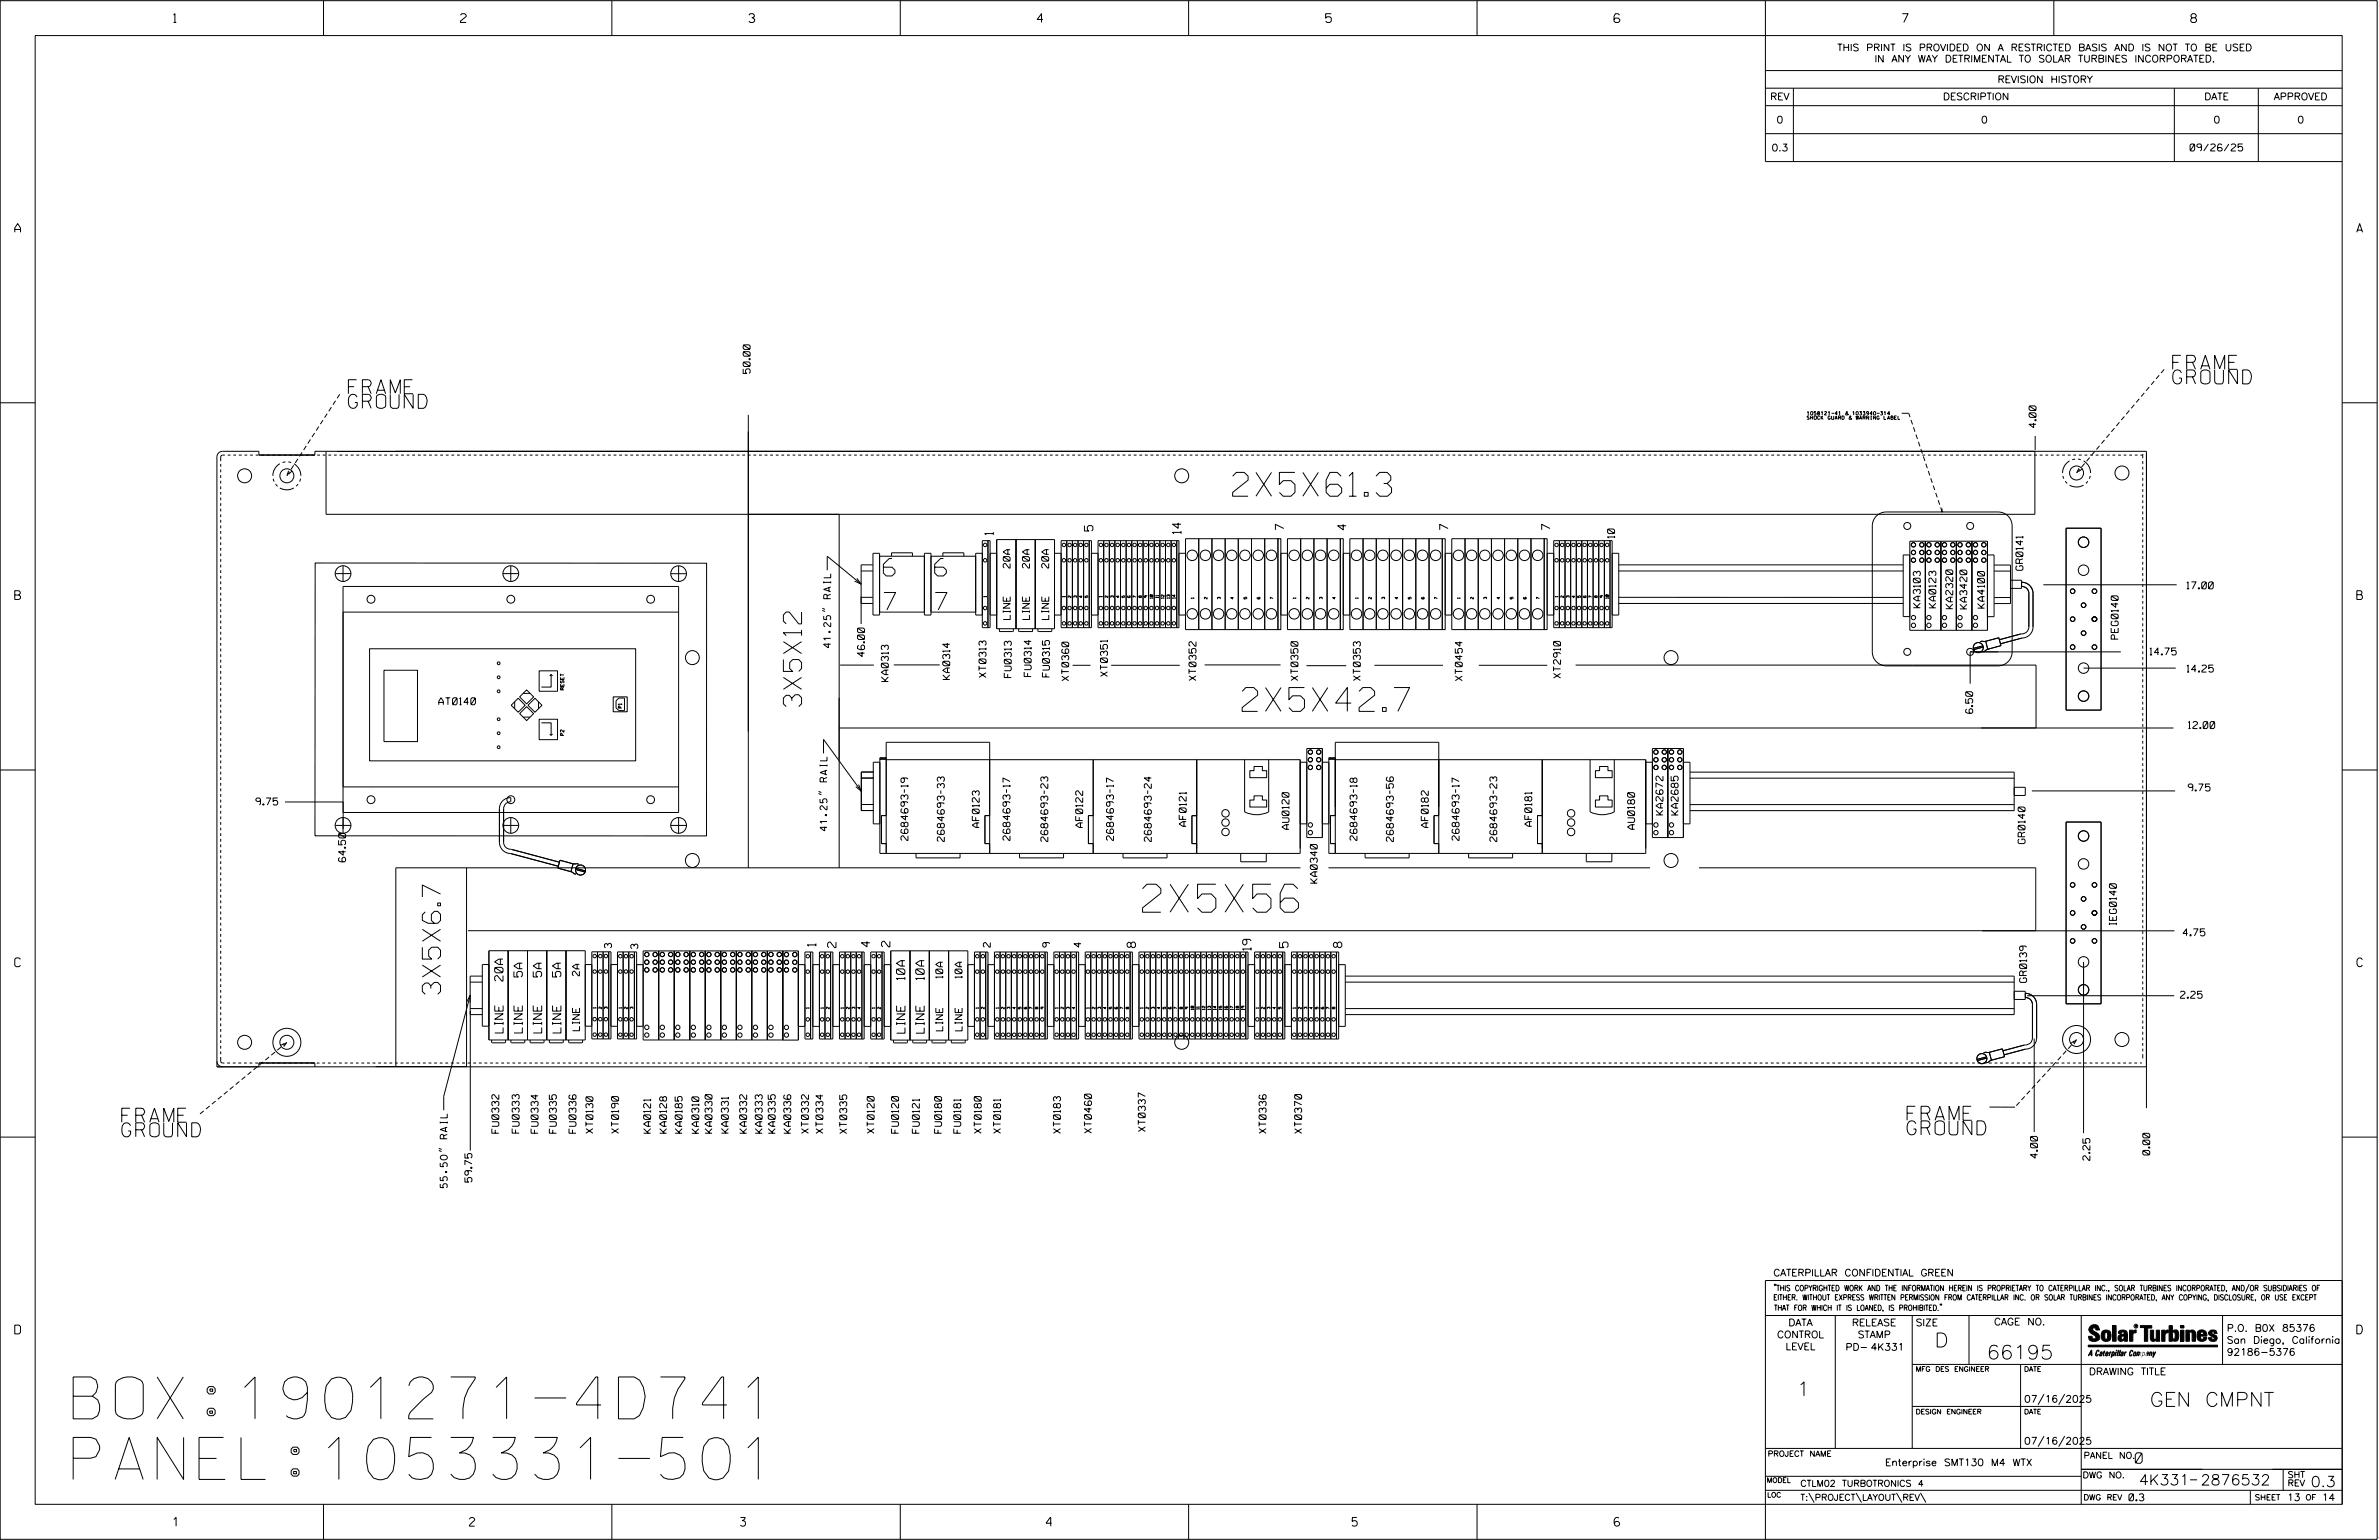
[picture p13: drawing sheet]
<svg xmlns="http://www.w3.org/2000/svg" width="864mm" height="559mm" viewBox="0 0 864 559" stroke-linecap="round" stroke-linejoin="round" font-family="sans-serif">
<defs><g id="words">
<g font-size="15.2">
<text x="26.6" y="514.9">BOX:1901271-4D741</text>
<text x="26.6" y="536.8">PANEL:1053331-501</text>
</g>
<text font-size="10.2" x="414.8" y="331">2X5X56</text>
<g font-size="8.6">
<text x="447.4" y="180.1">2X5X61.3</text>
<text x="450.9" y="258.1">2X5X42.7</text>
</g>
<g font-size="6.6">
<text x="291" y="256.4" transform="rotate(-90 291 256.4)">3X5X12</text>
<text x="159.9" y="360.8" transform="rotate(-90 159.9 360.8)">3X5X6.7</text>
</g>
<g font-size="6.3">
<text x="320.7" y="209">6</text>
<text x="339.3" y="209">6</text>
<text x="320.9" y="221.3">7</text>
<text x="339.5" y="221.3">7</text>
</g>
<g font-size="5.1">
<text x="788.7" y="134">FRAME</text>
<text x="126.5" y="142.9">FRAME</text>
<text x="788.7" y="139.3">GROUND</text>
<text x="126.5" y="148.2">GROUND</text>
<text x="44.2" y="407.2">FRAME</text>
<text x="692.3" y="406.5">FRAME</text>
<text x="44.2" y="412.5">GROUND</text>
<text x="692.3" y="411.8">GROUND</text>
<text x="702.3" y="488.8">D</text>
<text x="721.2" y="493.2">66195</text>
<text x="652.2" y="506.5">1</text>
<text x="780.4" y="510.3">GEN CMPNT</text>
</g>
<g font-size="3.8">
<text x="775.1" y="531">0</text>
<text x="776.5" y="538.9">4K331</text>
<text x="798.8" y="538.9">2876532</text>
<text x="838.8" y="539.5">0.3</text>
</g>
<g font-size="3.2">
<text x="63" y="8.2">1</text>
<text x="167.2" y="8.2">2</text>
<text x="271.8" y="8.2">3</text>
<text x="376.5" y="8.2">4</text>
<text x="481.2" y="8.2">5</text>
<text x="690.6" y="8.2">7</text>
<text x="795.3" y="8.2">8</text>
<text x="5.4" y="84.3">A</text>
<text x="855.5" y="84.3">A</text>
<text x="5.4" y="217.5">B</text>
<text x="855.6" y="217.5">B</text>
<text x="5.4" y="350.8">C</text>
<text x="855.6" y="350.8">C</text>
<text x="5.4" y="484">D</text>
<text x="855.6" y="484">D</text>
<text x="62.8" y="553.8">1</text>
<text x="170.4" y="553.8">2</text>
<text x="268.8" y="553.8">3</text>
<text x="379.8" y="553.8">4</text>
<text x="490.8" y="553.8">5</text>
<text x="585.9" y="553.8">6</text>
</g>
<g font-size="3">
<text x="360.6" y="194.1" transform="rotate(-90 360.6 194.1)">1</text>
<text x="396.7" y="192.7" transform="rotate(-90 396.7 192.7)">5</text>
<text x="428.7" y="193.7" transform="rotate(-90 428.7 193.7)">14</text>
<text x="466" y="192.3" transform="rotate(-90 466 192.3)">7</text>
<text x="488.7" y="192.3" transform="rotate(-90 488.7 192.3)">4</text>
<text x="525.7" y="192.3" transform="rotate(-90 525.7 192.3)">7</text>
<text x="562.7" y="192.3" transform="rotate(-90 562.7 192.3)">7</text>
<text x="296.2" y="343.3" transform="rotate(-90 296.2 343.3)">1</text>
<text x="303.5" y="343.8" transform="rotate(-90 303.5 343.8)">2</text>
<text x="315.8" y="343.6" transform="rotate(-90 315.8 343.6)">4</text>
<text x="323" y="343.6" transform="rotate(-90 323 343.6)">2</text>
<text x="412.2" y="343.8" transform="rotate(-90 412.2 343.8)">8</text>
<text x="454.2" y="344.8" transform="rotate(-90 454.2 344.8)">19</text>
<text x="467.6" y="343.8" transform="rotate(-90 467.6 343.8)">5</text>
<text x="487.1" y="343.8" transform="rotate(-90 487.1 343.8)">8</text>
<text x="182.6" y="356" transform="rotate(-90 182.6 356)">20A</text>
<text x="189.6" y="354.5" transform="rotate(-90 189.6 354.5)">5A</text>
<text x="196.6" y="354.5" transform="rotate(-90 196.6 354.5)">5A</text>
<text x="203.6" y="354.5" transform="rotate(-90 203.6 354.5)">5A</text>
<text x="328.5" y="355.5" transform="rotate(-90 328.5 355.5)">10A</text>
<text x="335.5" y="355.5" transform="rotate(-90 335.5 355.5)">10A</text>
<text x="182.6" y="374.8" transform="rotate(-90 182.6 374.8)">LINE</text>
<text x="189.6" y="374.8" transform="rotate(-90 189.6 374.8)">LINE</text>
<text x="196.6" y="374.8" transform="rotate(-90 196.6 374.8)">LINE</text>
<text x="203.6" y="374.8" transform="rotate(-90 203.6 374.8)">LINE</text>
<text x="328.5" y="374.9" transform="rotate(-90 328.5 374.9)">LINE</text>
<text x="335.5" y="374.9" transform="rotate(-90 335.5 374.9)">LINE</text>
</g>
<g font-size="2.5">
<text x="666.9" y="18.5">THIS PRINT IS PROVIDED ON A RESTRICTED BASIS AND IS NOT TO BE USED</text>
<text x="680.5" y="22.6">IN ANY WAY DETRIMENTAL TO SOLAR TURBINES INCORPORATED.</text>
<text x="725.1" y="30">REVISION HISTORY</text>
<text x="642.6" y="36.3">REV</text>
<text x="705.3" y="36.3">DESCRIPTION</text>
<text x="800.2" y="36.3">DATE</text>
<text x="825.4" y="36.3">APPROVED</text>
<text x="644.9" y="44.7">0</text>
<text x="719.1" y="44.7">0</text>
<text x="803.5" y="44.7">0</text>
<text x="834" y="44.7">0</text>
<text x="643.1" y="54.8">0.3</text>
<text x="795" y="54.8">09/26/25</text>
<text x="272.3" y="135.5" transform="rotate(-90 272.3 135.5)">50.00</text>
<text x="739.1" y="155.2" transform="rotate(-90 739.1 155.2)">4.00</text>
<text x="586.1" y="195.2" transform="rotate(-90 586.1 195.2)">10</text>
<text x="366.7" y="206.1" transform="rotate(-90 366.7 206.1)">20A</text>
<text x="373.7" y="206.1" transform="rotate(-90 373.7 206.1)">20A</text>
<text x="380.7" y="206.1" transform="rotate(-90 380.7 206.1)">20A</text>
<text x="734.4" y="206.9" transform="rotate(-90 734.4 206.9)">GR0141</text>
<text x="793.9" y="213.7">17.00</text>
<text x="697.1" y="220.5" transform="rotate(-90 697.1 220.5)">KA3103</text>
<text x="702.7" y="220.6" transform="rotate(-90 702.7 220.6)">KA0123</text>
<text x="708.9" y="220.9" transform="rotate(-90 708.9 220.9)">KA2320</text>
<text x="714" y="220.9" transform="rotate(-90 714 220.9)">KA3420</text>
<text x="720.4" y="220.6" transform="rotate(-90 720.4 220.6)">KA4100</text>
<text x="366.7" y="224.8" transform="rotate(-90 366.7 224.8)">LINE</text>
<text x="373.7" y="224.8" transform="rotate(-90 373.7 224.8)">LINE</text>
<text x="380.7" y="224.8" transform="rotate(-90 380.7 224.8)">LINE</text>
<text x="768.9" y="231.9" transform="rotate(-90 768.9 231.9)">PEG0140</text>
<text x="301.5" y="235" transform="rotate(-90 301.5 235)">41.25&quot; RAIL</text>
<text x="313.8" y="238.2" transform="rotate(-90 313.8 238.2)">46.00</text>
<text x="780.4" y="237.7">14.75</text>
<text x="357.9" y="245.8" transform="rotate(-90 357.9 245.8)">XT0313</text>
<text x="367.1" y="245.9" transform="rotate(-90 367.1 245.9)">FU0313</text>
<text x="374.3" y="245.5" transform="rotate(-90 374.3 245.5)">FU0314</text>
<text x="381" y="245.6" transform="rotate(-90 381 245.6)">FU0315</text>
<text x="402" y="245.4" transform="rotate(-90 402 245.4)">XT0351</text>
<text x="793.9" y="243.9">14.25</text>
<text x="322.5" y="247.3" transform="rotate(-90 322.5 247.3)">KA0313</text>
<text x="344.8" y="246.6" transform="rotate(-90 344.8 246.6)">KA0314</text>
<text x="388" y="247" transform="rotate(-90 388 247)">XT0360</text>
<text x="434.2" y="246.9" transform="rotate(-90 434.2 246.9)">XT0352</text>
<text x="471.2" y="246.9" transform="rotate(-90 471.2 246.9)">XT0350</text>
<text x="493.8" y="246.9" transform="rotate(-90 493.8 246.9)">XT0353</text>
<text x="530.8" y="247" transform="rotate(-90 530.8 247)">XT0454</text>
<text x="566.5" y="246" transform="rotate(-90 566.5 246)">XT2910</text>
<text x="159.3" y="255.7">AT0140</text>
<text x="716.1" y="258.8" transform="rotate(-90 716.1 258.8)">6.50</text>
<text x="794.4" y="264.4">12.00</text>
<text x="794.3" y="287">9.75</text>
<text x="92.9" y="292.1">9.75</text>
<text x="430.6" y="299.8" transform="rotate(-90 430.6 299.8)">AF0121</text>
<text x="556.1" y="299.8" transform="rotate(-90 556.1 299.8)">AF0181</text>
<text x="603.7" y="295.7" transform="rotate(-90 603.7 295.7)">KA2672</text>
<text x="609.2" y="295.7" transform="rotate(-90 609.2 295.7)">KA2685</text>
<text x="300.2" y="301.5" transform="rotate(-90 300.2 301.5)">41.25&quot; RAIL</text>
<text x="329.6" y="304.9" transform="rotate(-90 329.6 304.9)">2684693-19</text>
<text x="342.8" y="305.3" transform="rotate(-90 342.8 305.3)">2684693-33</text>
<text x="355.5" y="300.2" transform="rotate(-90 355.5 300.2)">AF0123</text>
<text x="366.7" y="304.9" transform="rotate(-90 366.7 304.9)">2684693-17</text>
<text x="380.4" y="305.4" transform="rotate(-90 380.4 305.4)">2684693-23</text>
<text x="393" y="300.2" transform="rotate(-90 393 300.2)">AF0122</text>
<text x="404.2" y="304.9" transform="rotate(-90 404.2 304.9)">2684693-17</text>
<text x="417.9" y="305.4" transform="rotate(-90 417.9 305.4)">2684693-24</text>
<text x="467.9" y="300.9" transform="rotate(-90 467.9 300.9)">AU0120</text>
<text x="492.6" y="304.9" transform="rotate(-90 492.6 304.9)">2684693-18</text>
<text x="505.8" y="305.4" transform="rotate(-90 505.8 305.4)">2684693-56</text>
<text x="518.5" y="300.2" transform="rotate(-90 518.5 300.2)">AF0182</text>
<text x="529.7" y="304.9" transform="rotate(-90 529.7 304.9)">2684693-17</text>
<text x="543.4" y="305.4" transform="rotate(-90 543.4 305.4)">2684693-23</text>
<text x="593.4" y="300.9" transform="rotate(-90 593.4 300.9)">AU0180</text>
<text x="735.1" y="306.1" transform="rotate(-90 735.1 306.1)">GR0140</text>
<text x="125.4" y="312.7" transform="rotate(-90 125.4 312.7)">64.50</text>
<text x="478.2" y="320.5" transform="rotate(-90 478.2 320.5)">KA0340</text>
<text x="768.3" y="335.6" transform="rotate(-90 768.3 335.6)">IEG0140</text>
<text x="792.5" y="339.6">4.75</text>
<text x="222" y="344" transform="rotate(-90 222 344)">3</text>
<text x="231.5" y="344.2" transform="rotate(-90 231.5 344.2)">3</text>
<text x="359.5" y="343.7" transform="rotate(-90 359.5 343.7)">2</text>
<text x="381.1" y="343.7" transform="rotate(-90 381.1 343.7)">9</text>
<text x="392.4" y="343.7" transform="rotate(-90 392.4 343.7)">4</text>
<text x="210.3" y="354.1" transform="rotate(-90 210.3 354.1)">2A</text>
<text x="342.2" y="354.9" transform="rotate(-90 342.2 354.9)">10A</text>
<text x="349.2" y="354.9" transform="rotate(-90 349.2 354.9)">10A</text>
<text x="735.7" y="356.5" transform="rotate(-90 735.7 356.5)">GR0139</text>
<text x="791.5" y="362.2">2.25</text>
<text x="210.4" y="374" transform="rotate(-90 210.4 374)">LINE</text>
<text x="342.2" y="374.1" transform="rotate(-90 342.2 374.1)">LINE</text>
<text x="349.2" y="374.1" transform="rotate(-90 349.2 374.1)">LINE</text>
<text x="181.1" y="411.2" transform="rotate(-90 181.1 411.2)">FU0332</text>
<text x="188.4" y="411.2" transform="rotate(-90 188.4 411.2)">FU0333</text>
<text x="195.3" y="411.2" transform="rotate(-90 195.3 411.2)">FU0334</text>
<text x="202" y="411.2" transform="rotate(-90 202 411.2)">FU0335</text>
<text x="209.1" y="411.2" transform="rotate(-90 209.1 411.2)">FU0336</text>
<text x="215.2" y="411.2" transform="rotate(-90 215.2 411.2)">XT0130</text>
<text x="224.5" y="411.2" transform="rotate(-90 224.5 411.2)">XT0190</text>
<text x="236.2" y="411.2" transform="rotate(-90 236.2 411.2)">KA0121</text>
<text x="242" y="411.2" transform="rotate(-90 242 411.2)">KA0128</text>
<text x="247.6" y="411.2" transform="rotate(-90 247.6 411.2)">KA0185</text>
<text x="253.7" y="411.2" transform="rotate(-90 253.7 411.2)">KA0310</text>
<text x="258.5" y="411.2" transform="rotate(-90 258.5 411.2)">KA0330</text>
<text x="264.4" y="411.2" transform="rotate(-90 264.4 411.2)">KA0331</text>
<text x="271" y="411.2" transform="rotate(-90 271 411.2)">KA0332</text>
<text x="276.7" y="411.2" transform="rotate(-90 276.7 411.2)">KA0333</text>
<text x="281.4" y="411.2" transform="rotate(-90 281.4 411.2)">KA0335</text>
<text x="287" y="411.2" transform="rotate(-90 287 411.2)">KA0336</text>
<text x="293.5" y="411.2" transform="rotate(-90 293.5 411.2)">XT0332</text>
<text x="298.7" y="411.2" transform="rotate(-90 298.7 411.2)">XT0334</text>
<text x="307.4" y="411.3" transform="rotate(-90 307.4 411.3)">XT0335</text>
<text x="317.3" y="411.2" transform="rotate(-90 317.3 411.2)">XT0120</text>
<text x="326.2" y="411.2" transform="rotate(-90 326.2 411.2)">FU0120</text>
<text x="333.7" y="411.2" transform="rotate(-90 333.7 411.2)">FU0121</text>
<text x="341.8" y="411.2" transform="rotate(-90 341.8 411.2)">FU0180</text>
<text x="348.8" y="411.2" transform="rotate(-90 348.8 411.2)">FU0181</text>
<text x="356.2" y="411.2" transform="rotate(-90 356.2 411.2)">XT0180</text>
<text x="363.2" y="411.2" transform="rotate(-90 363.2 411.2)">XT0181</text>
<text x="384.9" y="411.2" transform="rotate(-90 384.9 411.2)">XT0183</text>
<text x="396.2" y="411.1" transform="rotate(-90 396.2 411.1)">XT0460</text>
<text x="415.7" y="410.6" transform="rotate(-90 415.7 410.6)">XT0337</text>
<text x="459.6" y="411.2" transform="rotate(-90 459.6 411.2)">XT0336</text>
<text x="472.5" y="411.2" transform="rotate(-90 472.5 411.2)">XT0370</text>
<text x="780.4" y="419.1" transform="rotate(-90 780.4 419.1)">0.00</text>
<text x="739.6" y="420.2" transform="rotate(-90 739.6 420.2)">4.00</text>
<text x="758.7" y="421" transform="rotate(-90 758.7 421)">2.25</text>
<text x="162.4" y="431" transform="rotate(-90 162.4 431)">55.50&quot; RAIL</text>
<text x="171.3" y="429" transform="rotate(-90 171.3 429)">59.75</text>
<text x="643.8" y="463">CATERPILLAR CONFIDENTIAL GREEN</text>
<text x="645.1" y="485.5">CONTROL</text>
<text x="649.2" y="481.1">DATA</text>
<text x="672.3" y="481.1">RELEASE</text>
<text x="674.4" y="485.5">STAMP</text>
<text x="695.4" y="481.1">SIZE</text>
<text x="723.8" y="480.8">CAGE NO.</text>
<text x="808.4" y="483.1">P.O. B0X 85376</text>
<text x="648.2" y="489.8">LEVEL</text>
<text x="669.9" y="490">PD- 4K331</text>
<text x="808.4" y="487.5">San Diego, California</text>
<text x="808.4" y="491.8">92186-5376</text>
<text x="758.3" y="498.9">DRAWING TITLE</text>
<text x="734.8" y="508.9">07/16/2025</text>
<text x="734.8" y="524.1">07/16/2025</text>
<text x="684.3" y="531.9">Enterprise SMT130 M4 WTX</text>
<text x="772.8" y="544.6">0.3</text>
<text x="830.2" y="544.6">13</text>
<text x="842.9" y="544.6">14</text>
</g>
<g font-size="2.3">
<text x="756.4" y="529.2">PANEL NO.</text>
<text x="653.5" y="539.4">CTLM02 TURBOTRONICS 4</text>
<text x="756" y="536.3">DWG NO.</text>
<text x="830.4" y="539.3">REV</text>
<text x="830.4" y="536.2">SHT</text>
<text x="653.5" y="544.5">T:\PROJECT\LAYOUT\REV\</text>
</g>
<g font-size="2">
<text x="643.8" y="468.4">&quot;THIS COPYRIGHTED WORK AND THE INFORMATION HEREIN IS PROPRIETARY TO CATERPILLAR INC., SOLAR TURBINES INCORPORATED, AND/OR SUBSIDIARIES OF</text>
<text x="643.8" y="471.8">EITHER. WITHOUT EXPRESS WRITTEN PERMISSION FROM CATERPILLAR INC. OR SOLAR TURBINES INCORPORATED, ANY COPYING, DISCLOSURE, OR USE EXCEPT</text>
<text x="644" y="475.6">THAT FOR WHICH IT IS LOANED, IS PROHIBITED.&quot;</text>
<text x="641.7" y="528.5">PROJECT NAME</text>
<text x="756.3" y="544.3">DWG REV</text>
<text x="818.5" y="544.3">SHEET</text>
<text x="836.9" y="544.3">OF</text>
</g>
<g font-size="1.8">
<text x="695.4" y="497.6">MFG DES ENGINEER</text>
<text x="734.8" y="497.6">DATE</text>
<text x="695.4" y="513.1">DESIGN ENGINEER</text>
<text x="734.8" y="513.1">DATE</text>
<text x="641.3" y="538">MODEL</text>
<text x="641.5" y="543.3">LOC</text>
</g>
<g font-size="1.3">
<text x="656" y="152.2">SHOCK GUARD &amp; WARNING LABEL</text>
<text x="656" y="150.6">1058121-41 &amp; 1033940-314</text>
<text x="204.7" y="250.3" transform="rotate(-90 204.7 250.3)">RESET</text>
<text x="225.7" y="256.9" transform="rotate(-90 225.7 256.9)">P1</text>
<text x="204.7" y="266.9" transform="rotate(-90 204.7 266.9)">P2</text>
</g>
<g font-size="1">
<text x="358.1" y="216.7" transform="rotate(-90 358.1 216.7)">1</text>
<text x="386.7" y="216.7" transform="rotate(-90 386.7 216.7)">1</text>
<text x="388.8" y="216.8" transform="rotate(-90 388.8 216.8)">2</text>
<text x="390.8" y="216.8" transform="rotate(-90 390.8 216.8)">3</text>
<text x="392.8" y="216.8" transform="rotate(-90 392.8 216.8)">4</text>
<text x="394.9" y="216.8" transform="rotate(-90 394.9 216.8)">5</text>
<text x="400.1" y="216.7" transform="rotate(-90 400.1 216.7)">1</text>
<text x="402.2" y="216.8" transform="rotate(-90 402.2 216.8)">2</text>
<text x="404.2" y="216.8" transform="rotate(-90 404.2 216.8)">3</text>
<text x="406.2" y="216.8" transform="rotate(-90 406.2 216.8)">4</text>
<text x="408.3" y="216.8" transform="rotate(-90 408.3 216.8)">5</text>
<text x="412.4" y="216.8" transform="rotate(-90 412.4 216.8)">7</text>
<text x="414.4" y="216.8" transform="rotate(-90 414.4 216.8)">8</text>
<text x="416.4" y="216.8" transform="rotate(-90 416.4 216.8)">9</text>
<text x="418.5" y="217.2" transform="rotate(-90 418.5 217.2)">10</text>
<text x="420.5" y="217" transform="rotate(-90 420.5 217)">11</text>
<text x="422.6" y="217.2" transform="rotate(-90 422.6 217.2)">12</text>
<text x="424.6" y="217.2" transform="rotate(-90 424.6 217.2)">13</text>
<text x="426.6" y="217.2" transform="rotate(-90 426.6 217.2)">14</text>
<text x="433.4" y="217.2" transform="rotate(-90 433.4 217.2)">1</text>
<text x="438.2" y="217.4" transform="rotate(-90 438.2 217.4)">2</text>
<text x="443" y="217.4" transform="rotate(-90 443 217.4)">3</text>
<text x="447.8" y="217.4" transform="rotate(-90 447.8 217.4)">4</text>
<text x="452.6" y="217.4" transform="rotate(-90 452.6 217.4)">5</text>
<text x="457.4" y="217.4" transform="rotate(-90 457.4 217.4)">6</text>
<text x="462.2" y="217.4" transform="rotate(-90 462.2 217.4)">7</text>
<text x="470.4" y="217.2" transform="rotate(-90 470.4 217.2)">1</text>
<text x="475.2" y="217.4" transform="rotate(-90 475.2 217.4)">2</text>
<text x="480" y="217.4" transform="rotate(-90 480 217.4)">3</text>
<text x="484.8" y="217.4" transform="rotate(-90 484.8 217.4)">4</text>
<text x="493.1" y="217.2" transform="rotate(-90 493.1 217.2)">1</text>
<text x="497.8" y="217.4" transform="rotate(-90 497.8 217.4)">2</text>
<text x="502.6" y="217.4" transform="rotate(-90 502.6 217.4)">3</text>
<text x="507.4" y="217.4" transform="rotate(-90 507.4 217.4)">4</text>
<text x="512.2" y="217.4" transform="rotate(-90 512.2 217.4)">5</text>
<text x="517" y="217.4" transform="rotate(-90 517 217.4)">6</text>
<text x="530.1" y="217.2" transform="rotate(-90 530.1 217.2)">1</text>
<text x="534.9" y="217.4" transform="rotate(-90 534.9 217.4)">2</text>
<text x="539.6" y="217.4" transform="rotate(-90 539.6 217.4)">3</text>
<text x="544.4" y="217.4" transform="rotate(-90 544.4 217.4)">4</text>
<text x="549.2" y="217.4" transform="rotate(-90 549.2 217.4)">5</text>
<text x="554" y="217.4" transform="rotate(-90 554 217.4)">6</text>
<text x="558.8" y="217.4" transform="rotate(-90 558.8 217.4)">7</text>
<text x="565.6" y="216.7" transform="rotate(-90 565.6 216.7)">1</text>
<text x="567.6" y="216.8" transform="rotate(-90 567.6 216.8)">2</text>
<text x="569.6" y="216.8" transform="rotate(-90 569.6 216.8)">3</text>
<text x="571.7" y="216.8" transform="rotate(-90 571.7 216.8)">4</text>
<text x="573.7" y="216.8" transform="rotate(-90 573.7 216.8)">5</text>
<text x="575.8" y="216.8" transform="rotate(-90 575.8 216.8)">6</text>
<text x="577.8" y="216.8" transform="rotate(-90 577.8 216.8)">7</text>
<text x="579.8" y="216.8" transform="rotate(-90 579.8 216.8)">8</text>
<text x="581.9" y="216.8" transform="rotate(-90 581.9 216.8)">9</text>
<text x="583.9" y="217.2" transform="rotate(-90 583.9 217.2)">10</text>
<text x="216.4" y="365.9" transform="rotate(-90 216.4 365.9)">1</text>
<text x="225.7" y="365.9" transform="rotate(-90 225.7 365.9)">1</text>
<text x="293.7" y="365.9" transform="rotate(-90 293.7 365.9)">1</text>
<text x="299" y="365.9" transform="rotate(-90 299 365.9)">1</text>
<text x="306.2" y="365.9" transform="rotate(-90 306.2 365.9)">1</text>
<text x="317.6" y="365.9" transform="rotate(-90 317.6 365.9)">1</text>
<text x="355.3" y="365.9" transform="rotate(-90 355.3 365.9)">1</text>
<text x="362.5" y="365.9" transform="rotate(-90 362.5 365.9)">1</text>
<text x="384.1" y="365.9" transform="rotate(-90 384.1 365.9)">1</text>
<text x="395.5" y="365.9" transform="rotate(-90 395.5 365.9)">1</text>
<text x="415" y="365.9" transform="rotate(-90 415 365.9)">1</text>
<text x="456.9" y="365.9" transform="rotate(-90 456.9 365.9)">1</text>
<text x="470.3" y="365.9" transform="rotate(-90 470.3 365.9)">1</text>
<text x="218.4" y="366" transform="rotate(-90 218.4 366)">2</text>
<text x="220.5" y="366" transform="rotate(-90 220.5 366)">3</text>
<text x="227.7" y="366.1" transform="rotate(-90 227.7 366.1)">2</text>
<text x="229.8" y="366.1" transform="rotate(-90 229.8 366.1)">3</text>
<text x="301" y="366.1" transform="rotate(-90 301 366.1)">2</text>
<text x="308.3" y="366.1" transform="rotate(-90 308.3 366.1)">2</text>
<text x="310.3" y="366.1" transform="rotate(-90 310.3 366.1)">3</text>
<text x="312.4" y="366.1" transform="rotate(-90 312.4 366.1)">4</text>
<text x="319.6" y="366.1" transform="rotate(-90 319.6 366.1)">2</text>
<text x="357.3" y="366.1" transform="rotate(-90 357.3 366.1)">2</text>
<text x="364.6" y="366.1" transform="rotate(-90 364.6 366.1)">2</text>
<text x="366.6" y="366.1" transform="rotate(-90 366.6 366.1)">3</text>
<text x="368.7" y="366.1" transform="rotate(-90 368.7 366.1)">4</text>
<text x="370.7" y="366.1" transform="rotate(-90 370.7 366.1)">5</text>
<text x="372.7" y="366.1" transform="rotate(-90 372.7 366.1)">6</text>
<text x="374.8" y="366.1" transform="rotate(-90 374.8 366.1)">7</text>
<text x="376.8" y="366.1" transform="rotate(-90 376.8 366.1)">8</text>
<text x="378.9" y="366.1" transform="rotate(-90 378.9 366.1)">9</text>
<text x="386.1" y="366.1" transform="rotate(-90 386.1 366.1)">2</text>
<text x="388.2" y="366.1" transform="rotate(-90 388.2 366.1)">3</text>
<text x="390.2" y="366.1" transform="rotate(-90 390.2 366.1)">4</text>
<text x="397.5" y="366.1" transform="rotate(-90 397.5 366.1)">2</text>
<text x="399.5" y="366.1" transform="rotate(-90 399.5 366.1)">3</text>
<text x="401.6" y="366.1" transform="rotate(-90 401.6 366.1)">4</text>
<text x="403.6" y="366.1" transform="rotate(-90 403.6 366.1)">5</text>
<text x="407.7" y="366.1" transform="rotate(-90 407.7 366.1)">7</text>
<text x="409.7" y="366.1" transform="rotate(-90 409.7 366.1)">8</text>
<text x="417" y="366.1" transform="rotate(-90 417 366.1)">2</text>
<text x="419.1" y="366.1" transform="rotate(-90 419.1 366.1)">3</text>
<text x="421.1" y="366.1" transform="rotate(-90 421.1 366.1)">4</text>
<text x="423.1" y="366.1" transform="rotate(-90 423.1 366.1)">5</text>
<text x="425.2" y="366.1" transform="rotate(-90 425.2 366.1)">6</text>
<text x="429.3" y="366.1" transform="rotate(-90 429.3 366.1)">8</text>
<text x="431.3" y="366.1" transform="rotate(-90 431.3 366.1)">9</text>
<text x="433.3" y="366.4" transform="rotate(-90 433.3 366.4)">10</text>
<text x="435.4" y="366.3" transform="rotate(-90 435.4 366.3)">11</text>
<text x="437.4" y="366.4" transform="rotate(-90 437.4 366.4)">12</text>
<text x="439.5" y="366.4" transform="rotate(-90 439.5 366.4)">13</text>
<text x="441.5" y="366.4" transform="rotate(-90 441.5 366.4)">14</text>
<text x="443.5" y="366.4" transform="rotate(-90 443.5 366.4)">15</text>
<text x="445.6" y="366.4" transform="rotate(-90 445.6 366.4)">16</text>
<text x="447.6" y="366.4" transform="rotate(-90 447.6 366.4)">17</text>
<text x="449.7" y="366.4" transform="rotate(-90 449.7 366.4)">18</text>
<text x="451.7" y="366.4" transform="rotate(-90 451.7 366.4)">19</text>
<text x="459" y="366.1" transform="rotate(-90 459 366.1)">2</text>
<text x="461" y="366.1" transform="rotate(-90 461 366.1)">3</text>
<text x="463.1" y="366.1" transform="rotate(-90 463.1 366.1)">4</text>
<text x="465.1" y="366.1" transform="rotate(-90 465.1 366.1)">5</text>
<text x="472.4" y="366.1" transform="rotate(-90 472.4 366.1)">2</text>
<text x="474.4" y="366.1" transform="rotate(-90 474.4 366.1)">3</text>
<text x="476.5" y="366.1" transform="rotate(-90 476.5 366.1)">4</text>
<text x="478.5" y="366.1" transform="rotate(-90 478.5 366.1)">5</text>
<text x="480.5" y="366.1" transform="rotate(-90 480.5 366.1)">6</text>
<text x="482.6" y="366.1" transform="rotate(-90 482.6 366.1)">7</text>
<text x="484.6" y="366.1" transform="rotate(-90 484.6 366.1)">8</text>
</g>
<text font-size=".9" x="775.1" y="481.7">R</text>
</g></defs>
<g fill="none" stroke="#000" stroke-width=".36">
<path d="M.1 .2h862.8v558.4h-862.8zM12.8 12.9h837.4v533h-837.4zM117.4 .2v12.7M222.1 .2v12.7M326.8 .2v12.7M431.5 .2v12.7M536.2 .2v12.7M587.9 5.5l-.5-.5h-1l-.5 1v1.7l.5 .4h1l.6-.4v-.6l-.6-.5h-1l-.5 .5M640.9 .2v58.4h209.3M745.6 .2v12.7M640.9 25.6h209.3M640.9 32h209.3"/>
<path d="M640.9 38.3h209.3M651 32v26.6M789.3 32v26.6M819.8 32v26.6M640.9 48.5h209.3M.1 146.2h12.7M271.6 150.5v164.4M690.4 150h2.5M738.8 158.2v5.1M850.2 146.2h12.7M80.1 168.3v1.1M80.1 170.4v1"/>
<path d="M80.1 172.4v1M80.1 174.4v1M80.1 176.5v1M80.1 178.5v1M81.6 165.1l-1.3 .2-.2 2M82.7 165.1h1M84.7 165.1h1M86.7 165.1h1M88.8 165.1h.9M90.8 165.1h1M92.8 165.1h1M94 165.1h20.3"/>
<path d="M99.2 173.7l.3 1M100 175.6l.8 .8M101.6 177.1l2.2 .6 1.6-.1 1.3-.5M101.6 168.3l-1.8 1.7-.5 1.2-.2 1.4M103.6 167.6l-1 .2M104.7 167.6l1 .2M106.7 168.3l1.1 .9 .8 1 .6 2.4M108.2 175.6l-.7 .8M109.1 173.7l-.3 1M115.1 165.1h1.1M117.2 165.1h1M118.4 163.8v22.8h620.3v-22.8"/>
<path d="M119.2 165.1h1M121.2 165.1h1M122.3 163.8h182.3M123.3 165.1h1M125.3 165.1h1M127.3 165.1h1M129.4 165.1h1M131.4 165.1h1M133.4 165.1h1M135.4 165.1h1.1M137.5 165.1h1M139.5 165.1h1"/>
<path d="M141.5 165.1h1.1M143.6 165.1h1M145.6 165.1h1M147.6 165.1h1M149.6 165.1h1.1M151.7 165.1h1M153.7 165.1h1M155.8 165.1h1M157.8 165.1h1M159.8 165.1h1M161.9 165.1h.9M163.9 165.1h1"/>
<path d="M165.9 165.1h1M167.9 165.1h1M170 165.1h1M172 165.1h1M174 165.1h1M176 165.1h1.1M178.1 165.1h1M180.1 165.1h1M182.1 165.1h1.1M184.2 165.1h1M186.2 165.1h1M188.2 165.1h1"/>
<path d="M190.3 165.1h1M192.3 165.1h1M194.3 165.1h1M196.4 165.1h1M198.4 165.1h1M200.4 165.1h1M202.5 165.1h.9M204.5 165.1h1M206.5 165.1h1M208.5 165.1h1M210.6 165.1h1M212.6 165.1h1"/>
<path d="M214.6 165.1h1.1M216.6 165.1h1.1M218.7 165.1h1M220.7 165.1h1M222.7 165.1h1.1M224.8 165.1h1M226.8 165.1h1M228.8 165.1h1M230.9 165.1h1M232.9 165.1h1M234.9 165.1h1M237 165.1h1"/>
<path d="M239 165.1h1M241 165.1h1M243.1 165.1h1M245.1 165.1h1M247.1 165.1h1M249.1 165.1h1.1M251.2 165.1h1M253.2 165.1h1M255.2 165.1h1.1M257.2 165.1h1.1M259.3 165.1h1M261.3 165.1h1"/>
<path d="M263.3 165.1h1.1M265.4 165.1h1M267.4 165.1h1M269.5 165.1h.9M271.5 165.1h1M273.5 165.1h1M275.5 165.1h1M277.6 165.1h1M279.6 165.1h1M281.6 165.1h1M283.7 165.1h1M285.7 165.1h1"/>
<path d="M287.7 165.1h1M289.7 165.1h1.1M291.8 165.1h1M293.8 165.1h1M295.8 165.1h1.1M297.9 165.1h1M299.9 165.1h1M301.9 165.1h1M304 165.1h1M306 165.1h1M308 165.1h1M310.1 165.1h.9"/>
<path d="M312.1 165.1h1M314.1 165.1h1M316.1 165.1h1M318.2 165.1h1M320.2 165.1h1M322.2 165.1h1.1M324.3 165.1h1M326.3 165.1h1M328.3 165.1h1M330.3 165.1h1.1M332.4 165.1h1M334.4 165.1h1"/>
<path d="M336.4 165.1h1.1M338.5 165.1h1M340.5 165.1h1M342.5 165.1h1M344.6 165.1h1M346.6 165.1h1M348.6 165.1h1M350.7 165.1h.9M352.7 165.1h1M354.7 165.1h1M356.7 165.1h1.1M358.8 165.1h1"/>
<path d="M360.8 165.1h1M362.8 165.1h1.1M364.9 165.1h1M366.9 165.1h1M368.9 165.1h1M370.9 165.1h1.1M373 165.1h1M375 165.1h1M377 165.1h1.1M379.1 165.1h1M381.1 165.1h1M383.1 165.1h1"/>
<path d="M385.2 165.1h1M387.2 165.1h1M389.2 165.1h1M391.3 165.1h1M393.3 165.1h1M395.3 165.1h1M397.3 165.1h1.1M399.4 165.1h1M401.4 165.1h1M403.4 165.1h1.1M405.5 165.1h1M407.5 165.1h1"/>
<path d="M409.5 165.1h1M411.6 165.1h1M413.6 165.1h1M415.6 165.1h1M417.7 165.1h1M419.7 165.1h1M421.7 165.1h1M423.7 165.1h1M425.8 165.1h1M427.8 165.1h1M429.8 165.1h1M431.9 165.1h1"/>
<path d="M433.9 165.1h1M435.9 165.1h1.1M437.9 165.1h1.1M440 165.1h1M442 165.1h1M444 165.1h1.1M446.1 165.1h1M448.1 165.1h1M450.1 165.1h1M452.2 165.1h1M454.2 165.1h1M456.2 165.1h1"/>
<path d="M458.3 165.1h1M460.3 165.1h1M462.3 165.1h1M464.3 165.1h1M466.4 165.1h1M468.4 165.1h1M470.4 165.1h1.1M472.5 165.1h1M474.5 165.1h1M476.5 165.1h1.1M478.5 165.1h1.1M480.6 165.1h1"/>
<path d="M482.6 165.1h1M484.6 165.1h1.1M486.7 165.1h1M488.7 165.1h1M490.7 165.1h1M492.8 165.1h1M494.8 165.1h1M496.8 165.1h1M498.9 165.1h1M500.9 165.1h1M502.9 165.1h1M504.9 165.1h1.1"/>
<path d="M507 165.1h1M509 165.1h1M511 165.1h1.1M513.1 165.1h1M515.1 165.1h1M517.1 165.1h1.1M519.1 165.1h1.1M521.2 165.1h1M523.2 165.1h1M525.3 165.1h1M527.3 165.1h1M529.3 165.1h1"/>
<path d="M531.4 165.1h.9M533.4 165.1h1M535.4 165.1h1M537.4 165.1h1M539.5 165.1h1M541.5 165.1h1M543.5 165.1h1M545.5 165.1h1.1M547.6 165.1h1M549.6 165.1h1M551.6 165.1h1.1M553.7 165.1h1"/>
<path d="M555.7 165.1h1M557.7 165.1h1.1M559.8 165.1h1M561.8 165.1h1M563.8 165.1h1M565.9 165.1h1M567.9 165.1h1M569.9 165.1h1M572 165.1h.9M574 165.1h1M576 165.1h1M578 165.1h1"/>
<path d="M580.1 165.1h1M582.1 165.1h1M584.1 165.1h1.1M586.1 165.1h1.1M588.2 165.1h1M590.2 165.1h1M592.2 165.1h1.1M594.3 165.1h1M596.3 165.1h1M598.3 165.1h1.1M600.4 165.1h1M602.4 165.1h1"/>
<path d="M604.4 165.1h1M606.5 165.1h1M608.5 165.1h1M610.5 165.1h1M612.6 165.1h1M614.6 165.1h1M616.6 165.1h1M618.6 165.1h1.1M620.7 165.1h1M622.7 165.1h1M624.7 165.1h1.1M626.7 165.1h1.1"/>
<path d="M628.8 165.1h1M630.8 165.1h1M632.8 165.1h1.1M634.9 165.1h1M636.9 165.1h1M639 165.1h1M641 165.1h1M643 165.1h1M645 165.1h1M647.1 165.1h1M649.1 165.1h1M651.1 165.1h1"/>
<path d="M653.2 165.1h1M655.2 165.1h1M657.2 165.1h1M659.2 165.1h1.1M661.3 165.1h1M663.3 165.1h1M665.3 165.1h1.1M667.3 165.1h1.1M669.4 165.1h1M671.4 165.1h1M673.5 165.1h1M675.5 165.1h1"/>
<path d="M677.5 165.1h1M679.6 165.1h1M681.6 165.1h1M683.6 165.1h1M685.6 165.1h1M687.7 165.1h1M689.7 165.1h1M691.7 165.1h1M693.8 165.1h1M695.8 165.1h1M697.8 165.1h1.1M699.8 165.1h1.1"/>
<path d="M701.9 165.1h1M703.9 165.1h1M705.9 165.1h1.1M708 165.1h1M710 165.1h1M712 165.1h1M714.1 165.1h1M716.1 165.1h1M718.1 165.1h1M720.2 165.1h1M722.2 165.1h1M724.2 165.1h1"/>
<path d="M726.2 165.1h1.1M728.3 165.1h1M730.3 165.1h1M732.3 165.1h1.1M734.4 165.1h1M736.4 165.1h1M738.4 165.1h1.1M740.4 165.1h1.1M742.5 165.1h1M744.5 165.1h1M746.5 165.1h1.1M748.6 165.1h1"/>
<path d="M748.8 172.7l.4 1M749.7 174.6l.7 .8M750.6 165.1h1M751.3 176l2.2 .7 1.6-.1 1.3-.6M751.3 167.3l-1.8 1.7-.6 1.1-.2 1.5M752.7 165.1h.9M753.3 166.6l-1.1 .2M754.3 166.6l1.1 .2M754.7 165.1h1M756.4 167.3l1.1 .8 .8 1.1 .6 2.4M756.7 165.1h1M757.9 174.6l-.7 .8"/>
<path d="M758.7 165.1h1M758.8 172.7l-.4 1M760.8 165.1h1M762.8 165.1h1M764.8 165.1h1M766.8 165.1h1.1M768.9 165.1h1M770.9 165.1h1M772.9 165.1h1.1M775 165.1h1M777 165.1h.8M777.8 164.8v1.5"/>
<path d="M777.8 167.3v1M777.8 169.4v1M777.8 171.4v1M777.8 173.4v1M777.8 175.4v1.1M777.8 177.5v1M777.8 179.5v1M80.1 180.5v1M80.1 182.6v1M80.1 184.6v1M80.1 186.6v1M80.1 188.6v1.1"/>
<path d="M80.1 190.7v1M80.1 192.7v1M80.1 194.7v1.1M80.1 196.8v1M80.1 198.8v1M304.6 186.6v128.3M356.6 196.2h2.8v31.6h-2.8zM358.6 196.2v31.6M361.8 195.8h21v32.3h-21zM368.8 195.8v32.3M375.8 195.8v32.3M385.2 196.2h11v31.6h-11z"/>
<path d="M387.2 196.2v31.6M389.3 196.2v31.6M391.3 196.2v31.6M393.3 196.2v31.6M395.4 196.2v31.6M398.6 196.2h29.4v31.6h-29.4zM400.6 196.2v31.6M402.7 196.2v31.6M404.7 196.2v31.6M406.8 196.2v31.6M408.8 196.2v31.6M410.8 196.2v31.6"/>
<path d="M412.9 196.2v31.6M414.9 196.2v31.6M416.9 196.2v31.6M419 196.2v31.6M421 196.2v31.6M423.1 196.2v31.6M425.1 196.2v31.6M427.2 196.2v31.6M430.4 195.5h33.5v33h-33.5zM435.2 195.5v33M439.9 195.5v33M444.7 195.5v33"/>
<path d="M449.5 195.5v33M454.3 195.5v33M459.1 195.5v33M463.9 195.5h1.1v33h-1.1zM467.4 195.5h19.2v33h-19.2zM472.2 195.5v33M477 195.5v33M481.8 195.5v33M486.6 195.5h1v33h-1zM490 195.5h33.6v33h-33.6zM494.8 195.5v33M499.6 195.5v33"/>
<path d="M504.4 195.5v33M509.2 195.5v33M514 195.5v33M518.8 195.5v33M523.6 195.5h1v33h-1zM527 195.5h33.6v33h-33.6zM531.8 195.5v33M536.6 195.5v33M541.4 195.5v33M546.2 195.5v33M551 195.5v33M555.8 195.5v33"/>
<path d="M560.6 195.5h1v33h-1zM564 196.2h21.2v31.6h-21.2zM566.1 196.2v31.6M568.1 196.2v31.6M570.2 196.2v31.6M572.2 196.2v31.6M574.2 196.2v31.6M576.3 196.2v31.6M578.3 196.2v31.6M580.4 196.2v31.6M582.4 196.2v31.6M584.4 196.2v31.6"/>
<path d="M681.1 187.3l1.4-1 2.2-.5h40.6a5.1 5.1 0 0 1 5.1 5.1v45.6a5.1 5.1 0 0 1-5.1 5.1h-40.6a5.1 5.1 0 0 1-5-5.1v-45.6l.5-2.3zM693.3 196.4h28.2v32.3h-28.2zM698.9 196.4v32.3M704.6 196.4v32.3M710.2 196.4v32.3M715.8 196.4v32.3M750 191.7h12.7v66h-12.7zM777.8 181.5v1.1M777.8 183.6v1M777.8 185.6v1M777.8 187.6v1M777.8 189.7v1"/>
<path d="M777.8 191.7v1M777.8 193.7v1M777.8 195.8v.9M777.8 197.8v1M777.8 199.8v1M80.1 200.8v1M80.1 202.8v1.1M80.1 204.9v1M80.1 206.9v1M80.1 209v1M80.1 211v1M80.1 213v1"/>
<path d="M80.1 215.1v.9M80.1 217.1v1M80.1 219.1v1M114.4 204.3l142.1 .1v98.9h-142.2zM121.7 208.1h5.7M124.5 212.8h121.8v82h-121.8zM124.5 205.3v5.7M182.6 208.1h5.7M185.4 205.3v5.7M243.5 208.2h5.7M246.3 205.3v5.7M300.3 206.9v-5.1l12.3 10.1"/>
<path d="M311 209.9l1.6 2-2.4-1M312.6 207.2h4.3M312.6 216.7h4.3M312.6 219h4.3M316.9 205h-4.3v21.4M316.9 200.8h2.4v22.4h-2.4zM319.3 201.8h16.3M323.6 201.8v-1.2h7.6v1.2M335.6 200.8h2.4v22.4h-2.4zM338 201.8h16.2M342.3 201.8v-1.2h7.6v1.2M356.6 200.8h-2.4v22.4h2.4"/>
<path d="M359.4 200.8h2.4M382.8 200.8h2.4M396.2 200.8h2.4M409.5 216.2l-.2 .5 .3 .2h.6l.1-.5h-.5l.2 .5M428 200.8h2.4M467.4 200.8h-2.4v22.4h2.4M490 200.8h-2.4v22.4h2.4M521.8 217.2l-1-.5v.6M527 200.8h-2.4v22.4h2.4M564 200.8h-2.4v22.4h2.4M585.2 200.8h2.4v22.4h-2.4M587.6 205h103.3"/>
<path d="M587.6 207.2h103.3M587.6 219h103.3M587.6 216.7l103.3 .1M693.3 201.4h-2.4v22.3h2.4M721.5 201.4h2.4v22.4h-2.4M723.9 205h5.9v14h-5.9M723.9 207.2h5.9M723.9 216.8h5.9M729.8 210.5h4v3h-4M733.8 212.8a2.53 2.53 0 0 1 2.7 2.5v12.2a2.63 2.63 0 0 1-3 2.5l-7.7 2.1M733.8 211.3a4.1 4.1 0 0 1 4.2 4v12.2a4.1 4.1 0 0 1-4 4l-7.8 2.1M741.8 212.2h48.4"/>
<path d="M777.8 201.8v1M777.8 203.9v1M777.8 205.9v1M777.8 207.9v1.1M777.8 210v1M777.8 212v1M777.8 214v1M777.8 216v1.1M777.8 218.1v1M80.1 221.1v1M80.1 223.2v1M80.1 225.2v1"/>
<path d="M80.1 227.2v1M80.1 229.2v1.1M80.1 231.3v1M80.1 233.3v1M80.1 235.3v1.1M80.1 237.4v1M80.1 239.4v1M124.5 222.1h121.8M134.2 235.4h96.6v40.7h-96.6zM298.5 221.5l1 .4M298.5 220.7l1 .4M319.3 222.1h16.3"/>
<path d="M338 222.1h16.2M359.4 223.2h2.4M362.8 228.1l.2 1.1h4.6l.2-1.1M369.8 228.1l.2 1.1h4.6l.2-1.1M376.8 228.1l.2 1.1h4.6l.2-1.1M382.8 223.2h2.4M396.2 223.2h2.4M428 223.2h2.4M719.8 234.4l-3.4 .9M719.9 234.8l-3.4 .9M720.8 232.7l4.8-1.3 .8 2.9-4.8 1.3zM721 232.7l-2.3 .2"/>
<path d="M721.8 235.5l-2.1 1M769.9 236.5h-54.7v11.6M777.8 220.1v1M777.8 222.1v1.1M777.8 224.2v1M777.8 226.2v1M777.8 228.2v1M777.8 230.3v1M777.8 232.3v1M777.8 234.3v1M777.8 236.4v.9M777.8 238.4v1"/>
<path d="M80.1 241.4v1M80.1 243.5v1M80.1 245.5v1M80.1 247.5v1M80.1 249.6v1M80.1 251.6v1M80.1 253.6v1M80.1 255.7v.9M80.1 257.7v1M80.1 259.7v1M139.4 243.2h12.2v25.9h-12.2zM186.8 254.6v2.6"/>
<path d="M188.1 253.4l2.5 2.5-2.5 2.5-2.5-2.5zM189.9 251.6h2.5M191.2 256.4l2.5 2.5-2.5 2.6-2.6-2.6zM191.2 250.3l2.5 2.6-2.5 2.5-2.6-2.5zM194.2 253.4l2.5 2.5-2.5 2.5-2.5-2.5zM195.5 254.6v2.6M195.7 243.4h6.7v7.4h-6.7zM199.6 245.3l.5-.5v4.5h-3.6M200.1 244.8l.5 .5M222.6 252.9h5.1v5.4h-5.1zM224.6 253.3h2.1v4.5h-2.1l-1-.9v-2.6zM305 241.3h12.2"/>
<path d="M324.4 241.3h16.7M389.4 241.4h6.5M403.4 241.4h24.8M437.3 241.3h27.6M474.2 241.5h14.5M498.9 241.4h24.9M536.8 241.4h24.9M572 241.3h167.1v22.9M756.4 242.4h33.4M777.8 240.4v1M777.8 242.4v1.1M777.8 244.5v1"/>
<path d="M777.8 246.5v1M777.8 248.5v1.1M777.8 250.6v1M777.8 252.6v1M777.8 254.6v1M777.8 256.6v1.1M777.8 258.7v1M.1 279.4h12.7M80.1 261.7v1M80.1 263.8v1M80.1 265.8v1M80.1 267.8v1.1"/>
<path d="M80.1 269.8v1.1M80.1 271.9v1M80.1 273.9v1M80.1 275.9v1.1M80.1 278v1M80.1 280v1M189.9 260.2h2.5M195.7 261h6.7v7.4h-6.7zM196.5 262.3h3.6v4.5M199.6 266.3l.5 .5M200.6 266.3l-.5 .5M298.9 273.4v-5.1l13.8 18.8"/>
<path d="M304.6 264.2h484.4M319.4 276.6h-2.4v22.3h2.4M319.4 275v34.7h152.6v-34h-150.3M319.4 275h2.3l-2.3 .5h2.3zM396.8 275.7v34M434.4 275.7v34M451.8 275.7v18.9a9.9 9.9 0 0 0 8.8 0v-18.9M455.2 278.1h3.1v1.5h1.5v2.6h-6.1v-2.6h1.5zM472 276.6h2.4M474.4 271.6h5.6v32.3h-5.6zM480 276.6h2.4M482.4 275v34.7h115v-34h-112.7"/>
<path d="M482.4 275h2.3l-2.3 .5h2.3zM559.9 275.7v34M577.2 275.7v18.9a9.9 9.9 0 0 0 8.8 0v-18.9M580.7 278.1h3v1.5h1.5v2.6h-6v-2.6h1.5zM597.4 276.6h2.4M599.8 271.6h11.3v32.3h-11.3zM605.4 271.6v32.3M611.1 276.6h2.4v22.3h-2.4M777.8 260.7v1M777.8 262.7v1.1M777.8 264.8v1M777.8 266.8v1"/>
<path d="M777.8 268.8v1M777.8 270.9v1M777.8 272.9v1M777.8 274.9v1M777.8 277v1M777.8 279v1M850.2 279.4h12.7M80.1 282v1M80.1 284.1v1M80.1 286.1v1M80.1 288.1v1M80.1 290.2v1"/>
<path d="M80.1 292.2v1M80.1 294.2v1M80.1 296.3v1M80.1 298.3v1M103.4 291h21.2v9.8M121.7 299.5h5.7M124.5 285.5h121.8M124.5 296.7v5.7M182.6 299.5h5.7M185.3 290.9a2.53 2.53 0 0 0-2.5 2.6v12.1a2.67 2.67 0 0 0 2.9 2.6l17.4 4.6M185.4 290.9v-1.5a4 4 0 0 0-4.1 4.1v12.1a4.1 4.1 0 0 0 4 4.1l17.4 4.6M185.4 296.7v5.7"/>
<path d="M243.5 299.5h5.7M246.3 296.7v5.7M297.1 287.9l1.1 .5M297.1 287.2l1.1 .4M311.7 284.7l1 2.4-2-1.7M312.7 291.9h4.4M312.7 282.3h4.4M317.1 280.1h-4.4v14h4.4M321.7 295.9h-1.7v10.2h1.7M359.3 295.9h-1.8v10.2h1.8M396.8 295.9h-1.7v10.2h1.7M432.7 296h1.7"/>
<path d="M434.4 295.9h-1.7v10.2h1.7M455.2 288.8h3.1v1.5h1.5v2.5h-6.1v-2.5h1.5zM472 298.9h2.4M480 298.9h2.4M484.7 295.9h-1.7v10.2h1.7M522.3 295.9h-1.7v10.2h1.7M559.9 295.9h-1.8v10.2h1.8M580.7 288.8h3v1.5h1.5v2.5h-6v-2.5h1.5zM597.4 298.9h2.4M613.5 280.2h117.7v13.9h-117.7M613.5 292h117.7M613.5 282.4h117.7"/>
<path d="M731.2 285.7h4v2.9h-4M737.6 287h52M750 298.3h12.7v65.9h-12.7zM777.8 281v1M777.8 283v1.1M777.8 285.1v1M777.8 287.1v1M777.8 289.1v1.1M777.8 291.2v1M777.8 293.2v1M777.8 295.2v1M777.8 297.3v1"/>
<path d="M777.8 299.3v1M80.1 300.3v1M80.1 302.3v1.1M80.1 304.4v1M80.1 306.4v1M80.1 308.4v1.1M80.1 310.4v1.1M80.1 312.5v1M80.1 314.5v1M80.1 316.5v1.1M80.1 318.6v1M169.4 314.9v72.3"/>
<path d="M203.3 312.1l4.7 1.3-.7 2.9-4.8-1.3zM207.1 316.2l2 1M207.9 313.4l2.2 .2M208.9 315.5l3.5 .9M209 315.1l3.5 .9M332.5 309.7v1.6h16v-1.6M359.3 309.7v-40.4h-37.6v40.4M370.1 309.7v1.6h16v-1.6M407.7 309.7v1.6h16v-1.6M450.4 309.7v3h9.3v-3M472.1 314.9h-328.4v72M482.2 314.9h116.8"/>
<path d="M495.5 309.7v1.6h16v-1.6M522.3 309.7v-40.4h-37.6v40.4M533.1 309.7v1.6h16v-1.6M575.8 309.7v3h9.3v-3M616.8 314.9h122.2v22.8M777.8 301.3v1M777.8 303.4v1M777.8 305.4v1M777.8 307.4v1M777.8 309.4v1M777.8 311.5v1M777.8 313.5v1"/>
<path d="M777.8 315.5v1M777.8 317.6v1M777.8 319.6v1M80.1 320.6v1M80.1 322.7v.9M80.1 324.7v1M80.1 326.7v1M80.1 328.7v1M80.1 330.8v1M80.1 332.8v1M80.1 334.8v1M80.1 336.9v1"/>
<path d="M80.1 338.9v1M169.9 337.7h569.1M719.6 337.7h69.7M777.8 321.6v1.1M777.8 323.6v1.1M777.8 325.7v1M777.8 327.7v1M777.8 329.7v1.1M777.8 331.8v1M777.8 333.8v1M777.8 335.8v1M777.8 337.9v1"/>
<path d="M777.8 339.9v1M80.1 340.9v1M80.1 342.9v1.1M80.1 345v1M80.1 347v1M80.1 349v1.1M80.1 351v1.1M80.1 353.1v1M80.1 355.1v1M80.1 357.2v1M80.1 359.2v1M170.7 356.4h4.4"/>
<path d="M175.1 354.2h-4.4v63.3M177.5 350h-2.4v22.4h2.4M177.5 345h34.9v32.4h-34.9zM184.5 345v32.4M191.5 345v32.4M198.5 345v32.4M205.5 345v32.4M212.4 350h2.4M214.8 345.4h7v31.6h-7zM216.9 345.4v31.6M218.9 345.4v31.6M221 345.4v31.6"/>
<path d="M221.8 350h2.4M224.2 345.4h6.9v31.6h-6.9zM226.2 345.4v31.6M228.2 345.4v31.6M230.3 345.4v31.6M231.1 350h2.4M239.1 345.1v32.3M244.8 345.1v32.3M250.4 345.1v32.3M256 345.1v32.3M261.7 345.1v32.3M267.3 345.1v32.3"/>
<path d="M272.9 345.1v32.3M278.6 345.1v32.3M284.2 345.1v32.3h5.6v-32.3h-56.3v32.3h50.7v-32.3M289.8 350h2.4M292.2 345.4h2.9v31.6h-2.9zM294.3 345.4v31.6M295.1 350h2.4M297.5 345.4h4.8v31.6h-4.8zM299.5 345.4v31.6M301.5 345.4v31.6M302.3 350h2.4M304.7 345.4h9v31.6h-9z"/>
<path d="M306.8 345.4v31.6M308.8 345.4v31.6M310.8 345.4v31.6M312.9 345.4v31.6M313.7 350h2.4M316.1 345.4h4.9v31.6h-4.9zM318.1 345.4v31.6M320.2 345.4v31.6M321 350h2.4M323.4 345h27.9v32.4h-27.9zM330.3 345v32.4M337.4 345v32.4"/>
<path d="M344.3 345v32.4M351.3 350h2.4M353.7 345.4h4.9v31.6h-4.9zM355.8 345.4v31.6M357.8 345.4v31.6M358.6 350h2.4M361 345.4h19.2v31.6h-19.2zM363 345.4v31.6M365.1 345.4v31.6M367.1 345.4v31.6M369.2 345.4v31.6M371.2 345.4v31.6"/>
<path d="M373.2 345.4v31.6M375.3 345.4v31.6M377.3 345.4v31.6M379.4 345.4v31.6M380.2 350h2.4M382.6 345.4h8.9v31.6h-8.9zM384.6 345.4v31.6M386.6 345.4v31.6M388.7 345.4v31.6M390.7 345.4v31.6M391.5 350h2.4M393.9 345.4h17.2v31.6h-17.2z"/>
<path d="M396 345.4v31.6M398 345.4v31.6M400 345.4v31.6M402.1 345.4v31.6M404.1 345.4v31.6M406.2 345.4v31.6M408.2 345.4v31.6M410.2 345.4v31.6M411.1 350h2.4M413.5 345.4h39.5v31.6h-39.5zM415.5 345.4v31.6M417.5 345.4v31.6"/>
<path d="M419.6 345.4v31.6M421.6 345.4v31.6M423.7 345.4v31.6M425.7 345.4v31.6M427.7 345.4v31.6M429.8 345.4v31.6M431.8 345.4v31.6M433.8 345.4v31.6M435.9 345.4v31.6M437.9 345.4v31.6M440 345.4v31.6M442 345.4v31.6"/>
<path d="M444.1 345.4v31.6M446.1 345.4v31.6M448.1 345.4v31.6M450.2 345.4v31.6M452.2 345.4v31.6M453 350h2.4M455.4 345.4h11v31.6h-11zM457.4 345.4v31.6M459.5 345.4v31.6M461.5 345.4v31.6M463.6 345.4v31.6M465.6 345.4v31.6"/>
<path d="M466.4 350h2.4M468.8 345.4h17.2v31.6h-17.2zM470.9 345.4v31.6M472.9 345.4v31.6M474.9 345.4v31.6M477 345.4v31.6M479 345.4v31.6M481 345.4v31.6M483.1 345.4v31.6M485.1 345.4v31.6M486 350h2.4v22.4h-2.4M488.4 354.2h242.8v14h-242.8"/>
<path d="M488.4 356.4h242.8M731.2 359.7h4v3h-4M756.4 349v62.2M777.8 341.9v1M777.8 344v1M777.8 346v1M777.8 348v1M777.8 350v1M777.8 352.1v1M777.8 354.1v1M777.8 356.1v1.1M777.8 358.2v1"/>
<path d="M80.1 361.2v1M80.1 363.3v.9M80.1 365.3v1M80.1 367.3v1M80.1 369.3v1M80.1 371.4v1M80.1 373.4v1M80.1 375.4v1M80.1 377.5v1M80.1 379.5v1M169.4 363.5l1.3-2.3-.1 2.6M170.7 366h4.4"/>
<path d="M170.7 368.2h4.4M170.7 361.2l-9.6 36.6v5.1M178.5 377.4l.1 1h4.7l.2-1M185.5 377.4l.2 1h4.6l.2-1M192.4 377.4l.3 1h4.6l.2-1M199.4 377.4l.2 1h4.7l.2-1M206.4 377.4l.2 1h4.7l.2-1M212.4 372.4h2.4M221.8 372.4h2.4M231.1 372.4h2.4M289.8 372.4h2.4M295.1 372.4h2.4"/>
<path d="M302.3 372.4h2.4M313.7 372.4h2.4M321 372.4h2.4M324.3 377.4l.3 1h4.6l.2-1M331.3 377.4l.2 1h4.7l.2-1M338.3 377.4l.2 1h4.7l.2-1M345.3 377.4l.2 1h4.7l.2-1M351.3 372.4h2.4M358.6 372.4h2.4M380.2 372.4h2.4M391.5 372.4h2.4M404.8 365.4l-.2 .5 .4 .2h.5l.2-.5h-.6l.2 .5"/>
<path d="M411.1 372.4h2.4M427.2 365.9l-1-.5v.7M453 372.4h2.4M466.4 372.4h2.4M488.4 366h242.8M735.2 361.9a2.53 2.53 0 0 1 2.6 2.6v12.1a2.62 2.62 0 0 1-2.9 2.6l-7.8 2.1M735.2 360.4a4 4 0 0 1 4.1 4.1v12.1a4.1 4.1 0 0 1-4 4.1l-7.8 2.1M735.9 361.3h53.4M738.4 376.8v34M777.8 360.2v1M777.8 362.2v1.1M777.8 364.2v1.1"/>
<path d="M777.8 366.3v1M777.8 368.3v1M777.8 370.3v1.1M777.8 372.4v1M777.8 374.4v1M777.8 376.4v1M777.8 378.5v1M78.7 385.1a2.05 2.05 0 0 0 2.1 2M80.1 383.5l.1 1.8 .3 .4h1M80.1 381.5v1M82.5 385.7h1M84.5 385.7h1"/>
<path d="M86.5 385.7h1.1M88.6 385.7h1M90.6 385.7h1M92.6 385.7h1.1M94 387.1v-1.4h20.3v1.4M115 385.7h1M117 385.7h1M119 385.7h1.1M121 385.7h1.1M123.1 385.7h1M125.1 385.7h1M127.1 385.7h1.1"/>
<path d="M129.2 385.7h1M131.2 385.7h1M133.2 385.7h1.1M135.3 385.7h1M137.3 385.7h1M139.3 385.7h1M141.4 385.7h1M143.4 385.7h1M145.4 385.7h1M147.5 385.7h.9M149.5 385.7h1M151.5 385.7h1"/>
<path d="M153.5 385.7h1.1M155.6 385.7h1M157.6 385.7h1M159.6 385.7h1.1M161.6 385.7h1.1M163.7 385.7h1M165.7 385.7h1M167.7 385.7h1.1M169.8 385.7h1M171.8 385.7h1M173.8 385.7h1.1M175.9 385.7h1"/>
<path d="M177.9 385.7h1M179.9 385.7h1M182 385.7h1M184 385.7h1M186 385.7h1M188.1 385.7h1M190.1 385.7h1M192.1 385.7h1M194.1 385.7h1.1M196.2 385.7h1M198.2 385.7h1M200.2 385.7h1.1"/>
<path d="M202.3 385.7h1M204.3 385.7h1M206.3 385.7h1M208.4 385.7h1M210.4 385.7h1M212.4 385.7h1M214.5 385.7h1M216.5 385.7h1M218.5 385.7h1M220.5 385.7h1M222.6 385.7h1M224.6 385.7h1"/>
<path d="M226.6 385.7h1M228.7 385.7h1M230.7 385.7h1M232.7 385.7h1.1M234.7 385.7h1.1M236.8 385.7h1M238.8 385.7h1M240.8 385.7h1.1M242.9 385.7h1M244.9 385.7h1M246.9 385.7h1M249 385.7h1"/>
<path d="M251 385.7h1M253 385.7h1M255.1 385.7h1M257.1 385.7h1M259.1 385.7h1M261.1 385.7h1M263.2 385.7h1M265.2 385.7h1M267.2 385.7h1.1M269.3 385.7h1M271.3 385.7h1M273.3 385.7h1.1"/>
<path d="M275.3 385.7h1.1M277.4 385.7h1M279.4 385.7h1M281.4 385.7h1.1M283.5 385.7h1M285.5 385.7h1M287.5 385.7h1M289.6 385.7h1M291.6 385.7h1M293.6 385.7h1M295.7 385.7h1M297.7 385.7h1"/>
<path d="M299.7 385.7h1M301.7 385.7h1.1M303.8 385.7h1M305.8 385.7h1M307.8 385.7h1.1M309.9 385.7h1M311.9 385.7h1M313.9 385.7h1.1M315.9 385.7h1.1M318 385.7h1M320 385.7h1M322.1 385.7h1"/>
<path d="M324.1 385.7h1M326.1 385.7h1M328.2 385.7h.9M330.2 385.7h1M332.2 385.7h1M334.2 385.7h1M336.3 385.7h1M338.3 385.7h1M340.3 385.7h1M342.3 385.7h1.1M344.4 385.7h1M346.4 385.7h1"/>
<path d="M348.4 385.7h1.1M350.5 385.7h1M352.5 385.7h1M354.5 385.7h1.1M356.6 385.7h1M358.6 385.7h1M360.6 385.7h1M362.7 385.7h1M364.7 385.7h1M366.7 385.7h1M368.8 385.7h.9M370.8 385.7h1"/>
<path d="M372.8 385.7h1M374.8 385.7h1M376.9 385.7h1M378.9 385.7h1M380.9 385.7h1.1M382.9 385.7h1.1M385 385.7h1M387 385.7h1M389 385.7h1.1M391.1 385.7h1M393.1 385.7h1M395.1 385.7h1.1"/>
<path d="M397.2 385.7h1M399.2 385.7h1M401.2 385.7h1M403.3 385.7h1M405.3 385.7h1M407.3 385.7h1M409.4 385.7h1M411.4 385.7h1M413.4 385.7h1M415.4 385.7h1.1M417.5 385.7h1M419.5 385.7h1"/>
<path d="M421.5 385.7h1.1M423.5 385.7h1.1M425.6 385.7h1M427.6 385.7h1M429.6 385.7h1.1M431.7 385.7h1M433.7 385.7h1M435.8 385.7h1M437.8 385.7h1M439.8 385.7h1M441.8 385.7h1M443.9 385.7h1"/>
<path d="M445.9 385.7h1M447.9 385.7h1M450 385.7h1M452 385.7h1M454 385.7h1M456 385.7h1.1M458.1 385.7h1M460.1 385.7h1M462.1 385.7h1.1M464.1 385.7h1.1M466.2 385.7h1M468.2 385.7h1"/>
<path d="M470.3 385.7h1M472.3 385.7h1M474.3 385.7h1M476.4 385.7h1M478.4 385.7h1M480.4 385.7h1M482.4 385.7h1M484.5 385.7h1M486.5 385.7h1M488.5 385.7h1M490.6 385.7h1M492.6 385.7h1"/>
<path d="M494.6 385.7h1M496.6 385.7h1.1M498.7 385.7h1M500.7 385.7h1M502.7 385.7h1.1M504.8 385.7h1M506.8 385.7h1M508.8 385.7h1M510.9 385.7h1M512.9 385.7h1M514.9 385.7h1M517 385.7h1"/>
<path d="M519 385.7h1M521 385.7h1M523 385.7h1.1M525.1 385.7h1M527.1 385.7h1M529.1 385.7h1.1M531.2 385.7h1M533.2 385.7h1M535.2 385.7h1M537.2 385.7h1.1M539.3 385.7h1M541.3 385.7h1"/>
<path d="M543.3 385.7h1.1M545.4 385.7h1M547.4 385.7h1M549.5 385.7h.9M551.5 385.7h1M553.5 385.7h1M555.5 385.7h1M557.6 385.7h1M559.6 385.7h1M561.6 385.7h1M563.6 385.7h1.1M565.7 385.7h1"/>
<path d="M567.7 385.7h1M569.7 385.7h1.1M571.8 385.7h1M573.8 385.7h1M575.8 385.7h1M577.9 385.7h1M579.9 385.7h1M581.9 385.7h1M584 385.7h1M586 385.7h1M588 385.7h1M590.1 385.7h.9"/>
<path d="M592.1 385.7h1M594.1 385.7h1M596.1 385.7h1M598.2 385.7h1M600.2 385.7h1M602.2 385.7h1M604.2 385.7h1.1M606.3 385.7h1M608.3 385.7h1M610.3 385.7h1.1M612.4 385.7h1M614.4 385.7h1"/>
<path d="M616.4 385.7h1M618.5 385.7h1M620.5 385.7h1M622.5 385.7h1M624.6 385.7h1M626.6 385.7h1M628.6 385.7h1M630.7 385.7h.9M632.7 385.7h1M634.7 385.7h1M636.7 385.7h1.1M638.8 385.7h1"/>
<path d="M640.8 385.7h1M642.8 385.7h1.1M644.8 385.7h1.1M646.9 385.7h1M648.9 385.7h1M650.9 385.7h1.1M653 385.7h1M655 385.7h1M657 385.7h1M659.1 385.7h1M661.1 385.7h1M663.1 385.7h1"/>
<path d="M665.2 385.7h1M667.2 385.7h1M669.2 385.7h1M671.3 385.7h1M673.3 385.7h1M675.3 385.7h1M677.3 385.7h1.1M679.4 385.7h1M681.4 385.7h1M683.4 385.7h1.1M685.4 385.7h1.1M687.5 385.7h1"/>
<path d="M689.5 385.7h1M691.6 385.7h1M693.6 385.7h1M695.6 385.7h1M697.7 385.7h.9M699.7 385.7h1M701.7 385.7h1M703.7 385.7h1M705.8 385.7h1M707.8 385.7h1M709.8 385.7h1M711.9 385.7h1"/>
<path d="M713.9 385.7h1M715.9 385.7h1M717.9 385.7h1.1M721.1 383.5l-3.4 .9M721.3 383.9l-3.5 .9M722 385.7h1M722.1 381.8l4.8-1.2 .8 2.8-4.8 1.3zM722.3 381.8l-2.2 .2M723.1 384.7l-.7 .2a2.19 2.19 0 0 1-2.4 .8M724 385.7h1.1M726.1 385.7h1M728.1 385.7h1"/>
<path d="M730.1 385.7h1M732.2 385.7h1M734.2 385.7h1M736.2 385.7h1M738.3 385.7h.9M740.3 385.7h1M742.3 385.7h1M744.3 385.7h1M746.4 385.7h1M748.4 385.7h1M750.4 385.7h1.1M752.5 385.7h1"/>
<path d="M754.5 385.7h1M756.5 385.7h1M758.5 385.7h1.1M760.6 385.7h1M762.6 385.7h1M764.6 385.7h1.1M766.7 385.7h1M768.7 385.7h1M770.7 385.7h1M772.8 385.7h1M774.8 385.7h1M776.8 385.7h.7"/>
<path d="M777.8 380.5v1M777.8 382.5v1.5M779.2 387.1h-700.5v-221.3a2.05 2.05 0 0 1 2.1-2h13.2v1.3h20.3v-1.3h664.9v238.3M.1 412.6h12.7M159.3 417.4l1 .5M159.3 416.7l1 .4M722.2 401.7h9.2M850.2 412.6h12.7M640.9 477.3h209.3M644.2 466.1l-.1 .4M644.7 466.1l-.2 .4M666.2 477.3v48.3"/>
<path d="M694.2 477.3v48.3M704.4 473.3l-.1 .4M704.8 473.3l-.1 .4M714.8 477.3v17.8M755.5 477.3v68.6M806.8 477.3v17.8M816.5 466l-1.4 3.1M850.2 464.6h-209.3v94M850.2 464.8v81.1M694.2 495.1h156M733.5 495.1v30.5M758.6 481.4a2.02 2.02 0 0 1 3.1-.1l.5 1.3h-1.3l-.2-.6-.4-.2-.6 .1-.1 .4 .4 .7a2.46 2.46 0 0 1 2.2 2.9 2.83 2.83 0 0 1-3.8 .3l-.3-1.3h1.3l.2 .7 .6 .3 .5-.2 .2-.5-.4-.6-1.9-1.2-.4-.9z"/>
<path d="M759.2 491.3h-.7l.7-1.2v1.9h.2l-.1-2.1-1.3 2.1 .5-.5h.7M761.3 490l.3-.2 .4 .3-.1 .3-.3-.4-.4 .3-.3 1.6h.4l.4-.5-.3 .6-.4 .1-.3-.4zM762.6 490.6l.5-.1-.1 1.4h-.9a.74 .74 0 0 1 .9-.8l-.3 .7-.5 .1 .2-.5 .6-.2v-.5l-.7 .2zM763 483.2a2.17 2.17 0 0 1 3.1 0l.3 1.4-.3 1.5a2.17 2.17 0 0 1-3.1 0l-.3-1.5zM763.6 490.5l.4-.4 .2 .6h-.3l-.3 .9 .2 .4-.3-.1zM764.1 483.7l.5-.4 .4 .3v2.2l-.4 .2-.5-.2zM764.6 491.1l.6 .2v-.7l-.4-.1-.4 .6-.1 .8h.6M764.6 491.1l-.1 .8h.4M764.6 482.6v.8M764.8 490.7l.4 .1v.3h-.6zM765 491.5l-.1 .4zM766 490.5l-.5 1.5z"/>
<path d="M766 490.8l.4-.3-.4 .4M766.9 481h1.3v5.7h-1.3zM767 490.8l.5 .1-.3 .8-.4 .2zM767.3 490.5h-.5l-.5 2M767.3 490.5a.8 .8 0 0 1 .2 1 .8 .8 0 0 1-.9 .4l-.1 .6M767.3 490.5l-.1 .2M768.1 490.5l-.4 1.5zM768.2 489.9h.3l-.1 .2h-.2zM769 489.9l-.5 2.1zM769.7 489.9l-.6 2.1zM770.1 491.4l.5-.3-.5 .8zM770.4 491.9h.1"/>
<path d="M770.6 491.1l.1-.4-.7 .2 .1-.3 .6-.1 .2 .3-.5 1.1M770.6 491.1a.74 .74 0 0 0-.8 .8h.6M771 484.8h-.7l-.3 .6 .4 .7 .5-.3 .1-2.4h-.8l-.1 .4h-1.2a1.71 1.71 0 0 1 1.8-1.3 1.71 1.71 0 0 1 1.6 1.4v2.8h-1.1l-.1-.6M771 484.2l-1.5 .1a1.41 1.41 0 0 0 0 2.4l.5 .1 1.1-.7M771.2 486.1h-.1M771.4 490.5l.1 .3 .4-.3-.9 1.5zM771.5 490.8h.1M773 482.7h1.2v.5l.5-.5 .7-.1v1h-.6l-.5 .4-.1 2.7h-1.2zM773.3 490.3l.6-.4 .4 .2-.1 .4-.3-.4a1.28 1.28 0 0 0-.5 1.8l.6-.4-.1 .4-.8 .1zM774.7 490.8l.5-.3a.88 .88 0 0 1 .2 .9 .88 .88 0 0 1-.7 .7l-.2-.2zM774.8 490.9h.5l-.3 1h-.3l-.2-.2zM775.2 490.5l-.1 .2"/>
<path d="M776.8 481h4.3v.9h-1.5v4.8h-1.3M776.8 490.6l-.8 .2v-.3l-.4 1.5 .8-1.3v1.3l.3-1.2M779.3 491.1h.4M779.6 490.5h.3l-.3 1.4M779.6 490.7h.2l-.1 .4M779.7 491.1l-.1 .4M779.7 491.1l-.4 .2M780.1 492l.4-1.5 .1 .3 .3-.3 .3 .2-.3 1.3v-1.3l-.7 1.3M780.6 482.7h1.2v2.7l.1 .4 .4 .3 .4-.7v-2.7h1.2l.1 4h-1.3v-.5l-1.1 .6-.7-.3-.3-.7zM781.6 492.5l1-2-.8 1.3-.2-1.3-.2 2M784.7 482.7h1.2v.5l.5-.5 .7-.1v1h-.5l-.6 .4-.1 2.7h-1.2zM787.4 481h1.2v2a1.4 1.4 0 0 1 2.2 .2l.1 1.4-.4 1.9-1.5 .1-.4-.5v-1l.5 .9 .5-.3v-2.1l-.5-.4-.5 .7v2.8h-1.2z"/>
<path d="M791.5 482.7h1.3v4h-1.3zM791.5 481h1.3v.9h-1.3zM793.5 482.7h1.3v.4l.7-.5 1.1 .2 .4 .6v3.3h-1.2l-.3-3.4-.7 .2v3.2h-1.3zM794.8 483.1h.1M797.7 483.2a1.92 1.92 0 0 1 2.4-.5 1.92 1.92 0 0 1 1 2.1h-2.3v.8l.6 .5 .5-.3v-.5h1.2a1.83 1.83 0 0 1-2.1 1.4 1.83 1.83 0 0 1-1.5-2.1zM798.8 484.2v.6M799.1 483.4h.6l.2 .8h-1.1zM804.6 482.9a1.84 1.84 0 0 0-2.9 .8 3.3 3.3 0 0 0 2.2 1.9l-.5 .5-.4-.3-.1-.4h-1.2l.1 .6a1.92 1.92 0 0 0 2.9 .4M804.9 483.8h-1.2l-.2-.6-.5 .1-.1 .3 .1 .3 1.8 .9M805.1 488.1h-47.1v.6h47.1M694.2 510.3h61.3M742 505.8l-2.2 3.9"/>
<path d="M749.5 505.8l-2.2 3.9M640.9 525.6h209.2M640.9 535.7h114.6M742 521.1l-2.2 3.8M749.5 521.1l-2.2 3.8M755.5 533.2h94.7M795 537h2.6M828.8 533.2v7.6M117.4 545.9v12.7M222.1 545.9v12.7M326.8 545.9v12.7M431.5 545.9v12.7"/>
<path d="M536.2 545.9v12.7M640.9 540.8h209.3M656.6 541.7l2 3.5M673.8 541.7l1.9 3.5M688.4 541.7l2 3.5M697.2 541.7l1.9 3.5M816.9 541v4.9M863.5 558h.1"/>
<circle cx="88.8" cy="172.7" r="2.54"/>
<circle cx="104.1" cy="172.7" r="2.54"/>
<circle cx="429" cy="172.7" r="2.54"/>
<circle cx="753.8" cy="171.6" r="2.54"/>
<circle cx="770.3" cy="171.6" r="2.53"/>
<circle cx="357.6" cy="197.7" r=".63"/>
<circle cx="386.2" cy="197.7" r=".63"/>
<circle cx="388.3" cy="197.7" r=".63"/>
<circle cx="390.3" cy="197.7" r=".63"/>
<circle cx="392.3" cy="197.7" r=".63"/>
<circle cx="394.4" cy="197.7" r=".63"/>
<circle cx="399.6" cy="197.7" r=".63"/>
<circle cx="401.6" cy="197.7" r=".63"/>
<circle cx="403.7" cy="197.7" r=".63"/>
<circle cx="405.7" cy="197.7" r=".63"/>
<circle cx="407.8" cy="197.7" r=".63"/>
<circle cx="409.8" cy="197.7" r=".63"/>
<circle cx="411.9" cy="197.7" r=".63"/>
<circle cx="413.9" cy="197.7" r=".63"/>
<circle cx="415.9" cy="197.7" r=".63"/>
<circle cx="418" cy="197.7" r=".63"/>
<circle cx="420" cy="197.7" r=".63"/>
<circle cx="422.1" cy="197.7" r=".63"/>
<circle cx="424.1" cy="197.7" r=".63"/>
<circle cx="426.1" cy="197.7" r=".62"/>
<circle cx="565" cy="197.7" r=".63"/>
<circle cx="567.1" cy="197.7" r=".63"/>
<circle cx="569.1" cy="197.7" r=".63"/>
<circle cx="571.2" cy="197.7" r=".63"/>
<circle cx="573.2" cy="197.7" r=".63"/>
<circle cx="575.2" cy="197.7" r=".63"/>
<circle cx="577.3" cy="197.7" r=".63"/>
<circle cx="579.3" cy="197.7" r=".63"/>
<circle cx="581.4" cy="197.7" r=".63"/>
<circle cx="583.4" cy="197.7" r=".63"/>
<circle cx="692.4" cy="190.8" r="1.27"/>
<circle cx="694.6" cy="197.7" r=".8"/>
<circle cx="697.6" cy="197.7" r=".8"/>
<circle cx="700.2" cy="197.7" r=".79"/>
<circle cx="703.2" cy="197.7" r=".79"/>
<circle cx="705.9" cy="197.7" r=".79"/>
<circle cx="708.9" cy="197.7" r=".79"/>
<circle cx="711.5" cy="197.7" r=".8"/>
<circle cx="714.5" cy="197.7" r=".8"/>
<circle cx="715.2" cy="190.8" r="1.27"/>
<circle cx="717.1" cy="197.7" r=".79"/>
<circle cx="720.2" cy="197.7" r=".81"/>
<circle cx="756.4" cy="196.8" r="1.9"/>
<circle cx="124.5" cy="208.1" r="2.85"/>
<circle cx="134.7" cy="217.4" r="1.44"/>
<circle cx="185.4" cy="208.1" r="2.85"/>
<circle cx="185.4" cy="217.4" r="1.43"/>
<circle cx="236.2" cy="217.4" r="1.43"/>
<circle cx="246.3" cy="208.2" r="2.85"/>
<circle cx="357.6" cy="203.3" r=".64"/>
<circle cx="386.2" cy="203.3" r=".64"/>
<circle cx="388.3" cy="203.3" r=".64"/>
<circle cx="390.3" cy="203.3" r=".63"/>
<circle cx="392.3" cy="203.3" r=".64"/>
<circle cx="394.4" cy="203.3" r=".64"/>
<circle cx="399.6" cy="203.3" r=".64"/>
<circle cx="401.6" cy="203.3" r=".63"/>
<circle cx="403.7" cy="203.3" r=".64"/>
<circle cx="405.7" cy="203.3" r=".64"/>
<circle cx="407.8" cy="203.3" r=".64"/>
<circle cx="409.8" cy="203.3" r=".64"/>
<circle cx="411.9" cy="203.3" r=".64"/>
<circle cx="413.9" cy="203.3" r=".63"/>
<circle cx="415.9" cy="203.3" r=".64"/>
<circle cx="418" cy="203.3" r=".64"/>
<circle cx="420" cy="203.3" r=".64"/>
<circle cx="422.1" cy="203.3" r=".64"/>
<circle cx="424.1" cy="203.3" r=".64"/>
<circle cx="426.1" cy="203.3" r=".63"/>
<circle cx="432.8" cy="201.5" r="1.9"/>
<circle cx="437.6" cy="201.5" r="1.9"/>
<circle cx="442.4" cy="201.5" r="1.9"/>
<circle cx="447.1" cy="201.5" r="1.9"/>
<circle cx="451.9" cy="201.5" r="1.9"/>
<circle cx="456.7" cy="201.5" r="1.9"/>
<circle cx="461.5" cy="201.5" r="1.9"/>
<circle cx="469.8" cy="201.5" r="1.9"/>
<circle cx="474.6" cy="201.5" r="1.9"/>
<circle cx="479.4" cy="201.5" r="1.9"/>
<circle cx="484.2" cy="201.5" r="1.9"/>
<circle cx="492.4" cy="201.5" r="1.9"/>
<circle cx="497.2" cy="201.5" r="1.9"/>
<circle cx="502" cy="201.5" r="1.9"/>
<circle cx="506.8" cy="201.5" r="1.9"/>
<circle cx="511.6" cy="201.5" r="1.9"/>
<circle cx="516.4" cy="201.5" r="1.9"/>
<circle cx="521.2" cy="201.5" r="1.91"/>
<circle cx="529.4" cy="201.5" r="1.9"/>
<circle cx="534.2" cy="201.5" r="1.9"/>
<circle cx="539" cy="201.5" r="1.9"/>
<circle cx="543.8" cy="201.5" r="1.9"/>
<circle cx="548.6" cy="201.5" r="1.9"/>
<circle cx="553.4" cy="201.5" r="1.9"/>
<circle cx="558.2" cy="201.5" r="1.9"/>
<circle cx="565" cy="203.3" r=".64"/>
<circle cx="567.1" cy="203.3" r=".64"/>
<circle cx="569.1" cy="203.3" r=".64"/>
<circle cx="571.2" cy="203.3" r=".64"/>
<circle cx="573.2" cy="203.3" r=".64"/>
<circle cx="575.2" cy="203.3" r=".64"/>
<circle cx="577.3" cy="203.3" r=".64"/>
<circle cx="579.3" cy="203.3" r=".64"/>
<circle cx="581.4" cy="203.3" r=".64"/>
<circle cx="583.4" cy="203.3" r=".64"/>
<circle cx="694.6" cy="200.5" r=".8"/>
<circle cx="694.6" cy="203.3" r=".8"/>
<circle cx="697.6" cy="203.3" r=".8"/>
<circle cx="697.6" cy="200.5" r=".8"/>
<circle cx="700.2" cy="200.5" r=".79"/>
<circle cx="700.2" cy="203.3" r=".79"/>
<circle cx="703.2" cy="200.5" r=".79"/>
<circle cx="703.2" cy="203.3" r=".79"/>
<circle cx="705.9" cy="203.3" r=".79"/>
<circle cx="705.9" cy="200.5" r=".79"/>
<circle cx="708.9" cy="200.5" r=".79"/>
<circle cx="708.9" cy="203.3" r=".79"/>
<circle cx="711.5" cy="200.5" r=".8"/>
<circle cx="711.5" cy="203.3" r=".8"/>
<circle cx="714.5" cy="203.3" r=".8"/>
<circle cx="714.5" cy="200.5" r=".8"/>
<circle cx="717.1" cy="200.5" r=".79"/>
<circle cx="717.1" cy="203.3" r=".79"/>
<circle cx="720.2" cy="200.5" r=".81"/>
<circle cx="720.2" cy="203.3" r=".81"/>
<circle cx="752.4" cy="214.5" r=".84"/>
<circle cx="756.4" cy="206.9" r="1.9"/>
<circle cx="756.4" cy="219.6" r=".84"/>
<circle cx="760.3" cy="214.5" r=".84"/>
<circle cx="251.3" cy="238.6" r="2.53"/>
<circle cx="357.6" cy="226.2" r=".64"/>
<circle cx="357.6" cy="220.6" r=".64"/>
<circle cx="386.2" cy="220.6" r=".64"/>
<circle cx="386.2" cy="226.2" r=".64"/>
<circle cx="388.3" cy="220.6" r=".64"/>
<circle cx="388.3" cy="226.2" r=".64"/>
<circle cx="390.3" cy="220.6" r=".63"/>
<circle cx="390.3" cy="226.2" r=".63"/>
<circle cx="392.3" cy="220.6" r=".64"/>
<circle cx="392.3" cy="226.2" r=".64"/>
<circle cx="394.4" cy="220.6" r=".64"/>
<circle cx="394.4" cy="226.2" r=".64"/>
<circle cx="399.6" cy="226.2" r=".64"/>
<circle cx="399.6" cy="220.6" r=".64"/>
<circle cx="401.6" cy="226.2" r=".63"/>
<circle cx="401.6" cy="220.6" r=".63"/>
<circle cx="403.7" cy="220.6" r=".64"/>
<circle cx="403.7" cy="226.2" r=".64"/>
<circle cx="405.7" cy="220.6" r=".64"/>
<circle cx="405.7" cy="226.2" r=".64"/>
<circle cx="407.8" cy="220.6" r=".64"/>
<circle cx="407.8" cy="226.2" r=".64"/>
<circle cx="409.8" cy="220.6" r=".64"/>
<circle cx="409.8" cy="226.2" r=".64"/>
<circle cx="411.9" cy="226.2" r=".64"/>
<circle cx="411.9" cy="220.6" r=".64"/>
<circle cx="413.9" cy="226.2" r=".63"/>
<circle cx="413.9" cy="220.6" r=".63"/>
<circle cx="415.9" cy="220.6" r=".64"/>
<circle cx="415.9" cy="226.2" r=".64"/>
<circle cx="418" cy="226.2" r=".64"/>
<circle cx="418" cy="220.6" r=".64"/>
<circle cx="420" cy="226.2" r=".64"/>
<circle cx="420" cy="220.6" r=".64"/>
<circle cx="422.1" cy="226.2" r=".64"/>
<circle cx="422.1" cy="220.6" r=".64"/>
<circle cx="424.1" cy="220.6" r=".64"/>
<circle cx="424.1" cy="226.2" r=".64"/>
<circle cx="426.1" cy="220.6" r=".63"/>
<circle cx="426.1" cy="226.2" r=".63"/>
<circle cx="432.8" cy="222.7" r="1.9"/>
<circle cx="437.6" cy="222.7" r="1.9"/>
<circle cx="442.4" cy="222.7" r="1.9"/>
<circle cx="447.1" cy="222.7" r="1.9"/>
<circle cx="451.9" cy="222.7" r="1.9"/>
<circle cx="456.7" cy="222.7" r="1.9"/>
<circle cx="461.5" cy="222.7" r="1.9"/>
<circle cx="469.8" cy="222.7" r="1.9"/>
<circle cx="474.6" cy="222.7" r="1.9"/>
<circle cx="479.4" cy="222.7" r="1.9"/>
<circle cx="484.2" cy="222.7" r="1.9"/>
<circle cx="492.4" cy="222.7" r="1.9"/>
<circle cx="497.2" cy="222.7" r="1.9"/>
<circle cx="502" cy="222.7" r="1.9"/>
<circle cx="506.8" cy="222.7" r="1.9"/>
<circle cx="511.6" cy="222.7" r="1.9"/>
<circle cx="516.4" cy="222.7" r="1.9"/>
<circle cx="521.2" cy="222.7" r="1.91"/>
<circle cx="529.4" cy="222.7" r="1.9"/>
<circle cx="534.2" cy="222.7" r="1.9"/>
<circle cx="539" cy="222.7" r="1.9"/>
<circle cx="543.8" cy="222.7" r="1.9"/>
<circle cx="548.6" cy="222.7" r="1.9"/>
<circle cx="553.4" cy="222.7" r="1.9"/>
<circle cx="558.2" cy="222.7" r="1.9"/>
<circle cx="565" cy="220.6" r=".64"/>
<circle cx="565" cy="226.2" r=".64"/>
<circle cx="567.1" cy="220.6" r=".64"/>
<circle cx="567.1" cy="226.2" r=".64"/>
<circle cx="569.1" cy="220.6" r=".64"/>
<circle cx="569.1" cy="226.2" r=".64"/>
<circle cx="571.2" cy="220.6" r=".64"/>
<circle cx="571.2" cy="226.2" r=".64"/>
<circle cx="573.2" cy="220.6" r=".64"/>
<circle cx="573.2" cy="226.2" r=".64"/>
<circle cx="575.2" cy="220.6" r=".64"/>
<circle cx="575.2" cy="226.2" r=".64"/>
<circle cx="577.3" cy="220.6" r=".64"/>
<circle cx="577.3" cy="226.2" r=".64"/>
<circle cx="579.3" cy="226.2" r=".64"/>
<circle cx="579.3" cy="220.6" r=".64"/>
<circle cx="581.4" cy="220.6" r=".64"/>
<circle cx="581.4" cy="226.2" r=".64"/>
<circle cx="583.4" cy="220.6" r=".64"/>
<circle cx="583.4" cy="226.2" r=".64"/>
<circle cx="606.6" cy="238.6" r="2.53"/>
<circle cx="692.4" cy="236.5" r="1.27"/>
<circle cx="694.6" cy="226.9" r=".8"/>
<circle cx="694.6" cy="224.1" r=".8"/>
<circle cx="700.2" cy="226.9" r=".8"/>
<circle cx="700.2" cy="224.1" r=".79"/>
<circle cx="705.9" cy="224.1" r=".79"/>
<circle cx="705.9" cy="226.9" r=".79"/>
<circle cx="711.5" cy="224.1" r=".8"/>
<circle cx="711.5" cy="226.9" r=".8"/>
<circle cx="715.2" cy="236.5" r="1.27"/>
<circle cx="717.1" cy="224.1" r=".79"/>
<circle cx="717.1" cy="226.9" r=".79"/>
<circle cx="718.1" cy="235" r="1.83"/>
<circle cx="752.4" cy="224.7" r=".84"/>
<circle cx="752.4" cy="234.8" r=".84"/>
<circle cx="756.3" cy="229.7" r=".84"/>
<circle cx="760.3" cy="224.7" r=".84"/>
<circle cx="760.3" cy="234.8" r=".85"/>
<circle cx="181" cy="240.7" r=".5"/>
<circle cx="181" cy="250.8" r=".5"/>
<circle cx="181" cy="245.8" r=".5"/>
<circle cx="756.4" cy="242.4" r="1.9"/>
<circle cx="756.4" cy="252.6" r="1.9"/>
<circle cx="181" cy="266" r=".51"/>
<circle cx="181" cy="261" r=".5"/>
<circle cx="181" cy="271.1" r=".51"/>
<circle cx="475.7" cy="278.5" r=".79"/>
<circle cx="475.7" cy="272.9" r=".79"/>
<circle cx="475.7" cy="275.7" r=".79"/>
<circle cx="478.7" cy="272.9" r=".79"/>
<circle cx="478.7" cy="275.7" r=".79"/>
<circle cx="478.7" cy="278.5" r=".79"/>
<circle cx="601.1" cy="278.5" r=".79"/>
<circle cx="601.1" cy="275.7" r=".79"/>
<circle cx="601.1" cy="272.9" r=".79"/>
<circle cx="604.1" cy="275.7" r=".79"/>
<circle cx="604.1" cy="272.9" r=".79"/>
<circle cx="604.1" cy="278.5" r=".79"/>
<circle cx="606.8" cy="272.9" r=".8"/>
<circle cx="606.8" cy="275.7" r=".8"/>
<circle cx="606.8" cy="278.5" r=".8"/>
<circle cx="609.8" cy="278.5" r=".8"/>
<circle cx="609.8" cy="275.7" r=".8"/>
<circle cx="609.8" cy="272.9" r=".8"/>
<circle cx="124.5" cy="299.5" r="2.85"/>
<circle cx="134.7" cy="290.2" r="1.43"/>
<circle cx="185.4" cy="299.5" r="2.85"/>
<circle cx="185.4" cy="290.2" r="1.43"/>
<circle cx="236.2" cy="290.2" r="1.43"/>
<circle cx="246.3" cy="299.5" r="2.86"/>
<circle cx="444.9" cy="298.5" r="1.35"/>
<circle cx="444.9" cy="295.1" r="1.36"/>
<circle cx="475.7" cy="299.3" r=".8"/>
<circle cx="570.3" cy="298.5" r="1.35"/>
<circle cx="570.3" cy="295.1" r="1.36"/>
<circle cx="601.1" cy="299.3" r=".8"/>
<circle cx="606.8" cy="299.3" r=".8"/>
<circle cx="210.7" cy="315.7" r="1.82"/>
<circle cx="251.3" cy="312.2" r="2.53"/>
<circle cx="444.9" cy="301.9" r="1.36"/>
<circle cx="475.7" cy="302.1" r=".8"/>
<circle cx="570.3" cy="301.9" r="1.36"/>
<circle cx="601.1" cy="302.1" r=".8"/>
<circle cx="606.6" cy="312.2" r="2.54"/>
<circle cx="606.8" cy="302.1" r=".8"/>
<circle cx="756.4" cy="303.3" r="1.9"/>
<circle cx="756.4" cy="313.5" r="1.9"/>
<circle cx="752.4" cy="331.3" r=".84"/>
<circle cx="752.4" cy="321.1" r=".84"/>
<circle cx="756.4" cy="336.3" r=".84"/>
<circle cx="756.4" cy="326.2" r=".84"/>
<circle cx="760.3" cy="331.3" r=".84"/>
<circle cx="760.3" cy="321.1" r=".84"/>
<circle cx="215.9" cy="352.5" r=".64"/>
<circle cx="215.9" cy="346.9" r=".64"/>
<circle cx="217.9" cy="352.5" r=".64"/>
<circle cx="217.9" cy="346.9" r=".64"/>
<circle cx="220" cy="352.5" r=".64"/>
<circle cx="220" cy="346.9" r=".64"/>
<circle cx="225.2" cy="347" r=".64"/>
<circle cx="225.2" cy="352.5" r=".64"/>
<circle cx="227.2" cy="352.5" r=".64"/>
<circle cx="227.2" cy="347" r=".64"/>
<circle cx="229.3" cy="347" r=".64"/>
<circle cx="229.3" cy="352.5" r=".64"/>
<circle cx="234.8" cy="351.9" r=".8"/>
<circle cx="234.8" cy="349.1" r=".8"/>
<circle cx="234.8" cy="346.3" r=".8"/>
<circle cx="237.8" cy="351.9" r=".8"/>
<circle cx="237.8" cy="349.1" r=".8"/>
<circle cx="237.8" cy="346.3" r=".8"/>
<circle cx="240.4" cy="351.9" r=".81"/>
<circle cx="240.4" cy="349.1" r=".8"/>
<circle cx="240.4" cy="346.3" r=".8"/>
<circle cx="243.5" cy="351.9" r=".81"/>
<circle cx="243.5" cy="349.1" r=".8"/>
<circle cx="243.5" cy="346.3" r=".8"/>
<circle cx="246" cy="351.9" r=".8"/>
<circle cx="246" cy="349.1" r=".79"/>
<circle cx="246" cy="346.3" r=".79"/>
<circle cx="249.1" cy="351.9" r=".8"/>
<circle cx="249.1" cy="346.3" r=".79"/>
<circle cx="249.1" cy="349.1" r=".79"/>
<circle cx="251.7" cy="351.9" r=".8"/>
<circle cx="251.7" cy="349.1" r=".8"/>
<circle cx="251.7" cy="346.3" r=".8"/>
<circle cx="254.7" cy="351.9" r=".8"/>
<circle cx="254.7" cy="346.3" r=".8"/>
<circle cx="254.7" cy="349.1" r=".8"/>
<circle cx="257.3" cy="351.9" r=".8"/>
<circle cx="257.3" cy="349.1" r=".8"/>
<circle cx="257.3" cy="346.3" r=".8"/>
<circle cx="260.4" cy="351.9" r=".8"/>
<circle cx="260.4" cy="346.3" r=".8"/>
<circle cx="260.4" cy="349.1" r=".8"/>
<circle cx="262.9" cy="351.9" r=".8"/>
<circle cx="262.9" cy="346.3" r=".79"/>
<circle cx="262.9" cy="349.1" r=".79"/>
<circle cx="266" cy="351.9" r=".8"/>
<circle cx="266" cy="349.1" r=".79"/>
<circle cx="266" cy="346.3" r=".79"/>
<circle cx="268.6" cy="351.9" r=".8"/>
<circle cx="268.6" cy="346.3" r=".79"/>
<circle cx="268.6" cy="349.1" r=".79"/>
<circle cx="271.6" cy="351.9" r=".8"/>
<circle cx="271.6" cy="349.1" r=".79"/>
<circle cx="271.6" cy="346.3" r=".79"/>
<circle cx="274.2" cy="351.9" r=".8"/>
<circle cx="274.2" cy="346.3" r=".8"/>
<circle cx="274.2" cy="349.1" r=".8"/>
<circle cx="277.3" cy="351.9" r=".8"/>
<circle cx="277.3" cy="346.3" r=".8"/>
<circle cx="277.3" cy="349.1" r=".8"/>
<circle cx="279.9" cy="351.9" r=".81"/>
<circle cx="279.9" cy="349.1" r=".81"/>
<circle cx="279.9" cy="346.3" r=".81"/>
<circle cx="282.9" cy="351.9" r=".81"/>
<circle cx="282.9" cy="346.3" r=".81"/>
<circle cx="282.9" cy="349.1" r=".81"/>
<circle cx="285.5" cy="346.3" r=".8"/>
<circle cx="285.5" cy="349.2" r=".8"/>
<circle cx="285.5" cy="351.9" r=".8"/>
<circle cx="288.5" cy="346.3" r=".8"/>
<circle cx="288.5" cy="351.9" r=".8"/>
<circle cx="288.5" cy="349.2" r=".8"/>
<circle cx="293.2" cy="347" r=".62"/>
<circle cx="293.2" cy="352.6" r=".64"/>
<circle cx="298.4" cy="347" r=".62"/>
<circle cx="298.5" cy="352.6" r=".64"/>
<circle cx="300.5" cy="347" r=".62"/>
<circle cx="300.5" cy="352.6" r=".64"/>
<circle cx="305.7" cy="347" r=".62"/>
<circle cx="305.8" cy="352.6" r=".64"/>
<circle cx="307.8" cy="347" r=".62"/>
<circle cx="307.8" cy="352.6" r=".63"/>
<circle cx="309.8" cy="347" r=".62"/>
<circle cx="309.8" cy="352.6" r=".64"/>
<circle cx="311.9" cy="347" r=".62"/>
<circle cx="311.9" cy="352.6" r=".64"/>
<circle cx="317.1" cy="347" r=".62"/>
<circle cx="317.1" cy="352.6" r=".64"/>
<circle cx="319.1" cy="347" r=".62"/>
<circle cx="319.1" cy="352.6" r=".63"/>
<circle cx="354.7" cy="347" r=".62"/>
<circle cx="354.8" cy="352.6" r=".64"/>
<circle cx="356.8" cy="347" r=".62"/>
<circle cx="356.8" cy="352.6" r=".64"/>
<circle cx="362" cy="347" r=".62"/>
<circle cx="362" cy="352.6" r=".64"/>
<circle cx="364.1" cy="347" r=".62"/>
<circle cx="364.1" cy="352.6" r=".64"/>
<circle cx="366.1" cy="347" r=".62"/>
<circle cx="366.1" cy="352.6" r=".64"/>
<circle cx="368.2" cy="347" r=".62"/>
<circle cx="368.2" cy="352.6" r=".64"/>
<circle cx="370.2" cy="347" r=".62"/>
<circle cx="370.2" cy="352.6" r=".63"/>
<circle cx="372.2" cy="347" r=".62"/>
<circle cx="372.2" cy="352.6" r=".64"/>
<circle cx="374.3" cy="347" r=".62"/>
<circle cx="374.3" cy="352.6" r=".64"/>
<circle cx="376.3" cy="347" r=".62"/>
<circle cx="376.3" cy="352.6" r=".64"/>
<circle cx="378.3" cy="347" r=".62"/>
<circle cx="378.4" cy="352.6" r=".64"/>
<circle cx="383.6" cy="347" r=".62"/>
<circle cx="383.6" cy="352.6" r=".64"/>
<circle cx="385.6" cy="347" r=".62"/>
<circle cx="385.6" cy="352.6" r=".64"/>
<circle cx="387.7" cy="347" r=".62"/>
<circle cx="387.7" cy="352.6" r=".64"/>
<circle cx="389.7" cy="347" r=".62"/>
<circle cx="389.7" cy="352.6" r=".64"/>
<circle cx="394.9" cy="347" r=".62"/>
<circle cx="394.9" cy="352.6" r=".64"/>
<circle cx="397" cy="347" r=".62"/>
<circle cx="397" cy="352.6" r=".64"/>
<circle cx="399" cy="347" r=".62"/>
<circle cx="399" cy="352.6" r=".64"/>
<circle cx="401.1" cy="347" r=".62"/>
<circle cx="401.1" cy="352.6" r=".64"/>
<circle cx="403.1" cy="347" r=".62"/>
<circle cx="403.1" cy="352.6" r=".64"/>
<circle cx="405.2" cy="347" r=".62"/>
<circle cx="405.2" cy="352.6" r=".63"/>
<circle cx="407.2" cy="347" r=".62"/>
<circle cx="407.2" cy="352.6" r=".64"/>
<circle cx="409.2" cy="347" r=".62"/>
<circle cx="409.2" cy="352.6" r=".64"/>
<circle cx="414.5" cy="347" r=".62"/>
<circle cx="414.5" cy="352.6" r=".64"/>
<circle cx="416.5" cy="347" r=".62"/>
<circle cx="416.5" cy="352.6" r=".63"/>
<circle cx="418.5" cy="347" r=".62"/>
<circle cx="418.5" cy="352.6" r=".64"/>
<circle cx="420.6" cy="347" r=".62"/>
<circle cx="420.6" cy="352.6" r=".64"/>
<circle cx="422.6" cy="347" r=".62"/>
<circle cx="422.6" cy="352.6" r=".64"/>
<circle cx="424.7" cy="347" r=".62"/>
<circle cx="424.7" cy="352.6" r=".64"/>
<circle cx="426.7" cy="347" r=".62"/>
<circle cx="426.7" cy="352.6" r=".64"/>
<circle cx="428.8" cy="347" r=".62"/>
<circle cx="428.8" cy="352.6" r=".64"/>
<circle cx="430.8" cy="347" r=".62"/>
<circle cx="430.8" cy="352.6" r=".64"/>
<circle cx="432.8" cy="347" r=".62"/>
<circle cx="432.8" cy="352.6" r=".64"/>
<circle cx="434.9" cy="347" r=".62"/>
<circle cx="434.9" cy="352.6" r=".64"/>
<circle cx="436.9" cy="347" r=".62"/>
<circle cx="436.9" cy="352.6" r=".64"/>
<circle cx="439" cy="347" r=".62"/>
<circle cx="439" cy="352.6" r=".64"/>
<circle cx="441" cy="347" r=".62"/>
<circle cx="441" cy="352.6" r=".64"/>
<circle cx="443" cy="347" r=".62"/>
<circle cx="443" cy="352.6" r=".63"/>
<circle cx="445.1" cy="347" r=".62"/>
<circle cx="445.1" cy="352.6" r=".64"/>
<circle cx="447.1" cy="347" r=".62"/>
<circle cx="447.1" cy="352.6" r=".64"/>
<circle cx="449.2" cy="347" r=".62"/>
<circle cx="449.2" cy="352.6" r=".64"/>
<circle cx="451.2" cy="347" r=".62"/>
<circle cx="451.2" cy="352.6" r=".64"/>
<circle cx="456.4" cy="347" r=".62"/>
<circle cx="456.4" cy="352.6" r=".64"/>
<circle cx="458.5" cy="347" r=".62"/>
<circle cx="458.5" cy="352.6" r=".64"/>
<circle cx="460.5" cy="347" r=".62"/>
<circle cx="460.5" cy="352.6" r=".64"/>
<circle cx="462.6" cy="347" r=".62"/>
<circle cx="462.6" cy="352.6" r=".64"/>
<circle cx="464.6" cy="347" r=".62"/>
<circle cx="464.6" cy="352.6" r=".64"/>
<circle cx="469.8" cy="347" r=".62"/>
<circle cx="469.8" cy="352.6" r=".64"/>
<circle cx="471.9" cy="347" r=".62"/>
<circle cx="471.9" cy="352.6" r=".64"/>
<circle cx="473.9" cy="347" r=".62"/>
<circle cx="473.9" cy="352.6" r=".64"/>
<circle cx="476" cy="347" r=".62"/>
<circle cx="476" cy="352.6" r=".64"/>
<circle cx="478" cy="347" r=".62"/>
<circle cx="478" cy="352.6" r=".63"/>
<circle cx="480" cy="347" r=".62"/>
<circle cx="480" cy="352.6" r=".64"/>
<circle cx="482.1" cy="347" r=".62"/>
<circle cx="482.1" cy="352.6" r=".64"/>
<circle cx="484.1" cy="347" r=".62"/>
<circle cx="484.1" cy="352.6" r=".64"/>
<circle cx="752.4" cy="341.4" r=".84"/>
<circle cx="756.4" cy="359.2" r="1.9"/>
<circle cx="756.4" cy="349" r="1.91"/>
<circle cx="760.3" cy="341.4" r=".84"/>
<circle cx="88.8" cy="378.2" r="2.54"/>
<circle cx="104.1" cy="378.2" r="5.1"/>
<circle cx="104.1" cy="378.2" r="2.54"/>
<circle cx="215.9" cy="369.8" r=".64"/>
<circle cx="215.9" cy="375.4" r=".64"/>
<circle cx="217.9" cy="375.4" r=".64"/>
<circle cx="217.9" cy="369.8" r=".64"/>
<circle cx="220" cy="375.4" r=".64"/>
<circle cx="220" cy="369.8" r=".64"/>
<circle cx="225.2" cy="375.5" r=".63"/>
<circle cx="225.2" cy="369.9" r=".64"/>
<circle cx="227.2" cy="375.5" r=".63"/>
<circle cx="227.2" cy="369.9" r=".64"/>
<circle cx="229.3" cy="375.5" r=".63"/>
<circle cx="229.3" cy="369.9" r=".64"/>
<circle cx="234.8" cy="372.8" r=".8"/>
<circle cx="234.8" cy="375.6" r=".8"/>
<circle cx="240.4" cy="372.8" r=".81"/>
<circle cx="240.4" cy="375.6" r=".8"/>
<circle cx="246" cy="372.8" r=".8"/>
<circle cx="246" cy="375.6" r=".79"/>
<circle cx="251.7" cy="372.8" r=".8"/>
<circle cx="251.7" cy="375.6" r=".8"/>
<circle cx="257.3" cy="372.8" r=".8"/>
<circle cx="257.3" cy="375.6" r=".8"/>
<circle cx="262.9" cy="372.8" r=".8"/>
<circle cx="262.9" cy="375.6" r=".79"/>
<circle cx="268.6" cy="372.8" r=".8"/>
<circle cx="268.6" cy="375.6" r=".79"/>
<circle cx="274.2" cy="372.8" r=".8"/>
<circle cx="274.2" cy="375.6" r=".8"/>
<circle cx="279.9" cy="372.8" r=".81"/>
<circle cx="279.9" cy="375.6" r=".81"/>
<circle cx="285.5" cy="372.8" r=".8"/>
<circle cx="285.5" cy="375.6" r=".8"/>
<circle cx="293.2" cy="369.9" r=".63"/>
<circle cx="293.2" cy="375.5" r=".64"/>
<circle cx="298.4" cy="369.9" r=".63"/>
<circle cx="298.5" cy="375.5" r=".64"/>
<circle cx="300.5" cy="369.9" r=".63"/>
<circle cx="300.5" cy="375.5" r=".64"/>
<circle cx="305.8" cy="369.9" r=".63"/>
<circle cx="305.8" cy="375.5" r=".64"/>
<circle cx="307.8" cy="369.9" r=".63"/>
<circle cx="307.8" cy="375.5" r=".63"/>
<circle cx="309.8" cy="369.9" r=".63"/>
<circle cx="309.8" cy="375.5" r=".64"/>
<circle cx="311.9" cy="369.9" r=".63"/>
<circle cx="311.9" cy="375.5" r=".64"/>
<circle cx="317.1" cy="369.9" r=".63"/>
<circle cx="317.1" cy="375.5" r=".64"/>
<circle cx="319.1" cy="369.9" r=".63"/>
<circle cx="319.1" cy="375.5" r=".63"/>
<circle cx="354.8" cy="369.9" r=".63"/>
<circle cx="354.8" cy="375.5" r=".64"/>
<circle cx="356.8" cy="369.9" r=".63"/>
<circle cx="356.8" cy="375.5" r=".64"/>
<circle cx="362" cy="369.9" r=".63"/>
<circle cx="362" cy="375.5" r=".64"/>
<circle cx="364.1" cy="369.9" r=".63"/>
<circle cx="364.1" cy="375.5" r=".64"/>
<circle cx="366.1" cy="369.9" r=".63"/>
<circle cx="366.1" cy="375.5" r=".64"/>
<circle cx="368.2" cy="369.9" r=".63"/>
<circle cx="368.2" cy="375.5" r=".64"/>
<circle cx="370.2" cy="369.9" r=".63"/>
<circle cx="370.2" cy="375.5" r=".63"/>
<circle cx="372.2" cy="369.9" r=".63"/>
<circle cx="372.2" cy="375.5" r=".64"/>
<circle cx="374.3" cy="369.9" r=".63"/>
<circle cx="374.3" cy="375.5" r=".64"/>
<circle cx="376.3" cy="369.9" r=".63"/>
<circle cx="376.3" cy="375.5" r=".64"/>
<circle cx="378.4" cy="369.9" r=".63"/>
<circle cx="378.4" cy="375.5" r=".64"/>
<circle cx="383.6" cy="369.9" r=".63"/>
<circle cx="383.6" cy="375.5" r=".64"/>
<circle cx="385.6" cy="369.9" r=".63"/>
<circle cx="385.6" cy="375.5" r=".64"/>
<circle cx="387.7" cy="369.9" r=".63"/>
<circle cx="387.7" cy="375.5" r=".64"/>
<circle cx="389.7" cy="369.9" r=".63"/>
<circle cx="389.7" cy="375.5" r=".64"/>
<circle cx="394.9" cy="369.9" r=".63"/>
<circle cx="394.9" cy="375.5" r=".64"/>
<circle cx="397" cy="369.9" r=".63"/>
<circle cx="397" cy="375.5" r=".64"/>
<circle cx="399" cy="369.9" r=".63"/>
<circle cx="399" cy="375.5" r=".64"/>
<circle cx="401.1" cy="369.9" r=".63"/>
<circle cx="401.1" cy="375.5" r=".64"/>
<circle cx="403.1" cy="369.9" r=".63"/>
<circle cx="403.1" cy="375.5" r=".64"/>
<circle cx="405.2" cy="369.9" r=".63"/>
<circle cx="405.2" cy="375.5" r=".63"/>
<circle cx="407.2" cy="369.9" r=".63"/>
<circle cx="407.2" cy="375.5" r=".64"/>
<circle cx="409.2" cy="369.9" r=".63"/>
<circle cx="409.2" cy="375.5" r=".64"/>
<circle cx="414.5" cy="369.9" r=".63"/>
<circle cx="414.5" cy="375.5" r=".64"/>
<circle cx="416.5" cy="369.9" r=".63"/>
<circle cx="416.5" cy="375.5" r=".63"/>
<circle cx="418.5" cy="369.9" r=".63"/>
<circle cx="418.5" cy="375.5" r=".64"/>
<circle cx="420.6" cy="369.9" r=".63"/>
<circle cx="420.6" cy="375.5" r=".64"/>
<circle cx="422.6" cy="369.9" r=".63"/>
<circle cx="422.6" cy="375.5" r=".64"/>
<circle cx="424.7" cy="369.9" r=".63"/>
<circle cx="424.7" cy="375.5" r=".64"/>
<circle cx="426.7" cy="369.9" r=".63"/>
<circle cx="426.7" cy="375.5" r=".64"/>
<circle cx="428.8" cy="369.9" r=".63"/>
<circle cx="428.8" cy="375.5" r=".64"/>
<circle cx="429" cy="378.2" r="2.54"/>
<circle cx="430.8" cy="369.9" r=".63"/>
<circle cx="430.8" cy="375.5" r=".64"/>
<circle cx="432.8" cy="369.9" r=".63"/>
<circle cx="432.8" cy="375.5" r=".64"/>
<circle cx="434.9" cy="369.9" r=".63"/>
<circle cx="434.9" cy="375.5" r=".64"/>
<circle cx="436.9" cy="369.9" r=".63"/>
<circle cx="436.9" cy="375.5" r=".64"/>
<circle cx="439" cy="369.9" r=".63"/>
<circle cx="439" cy="375.5" r=".64"/>
<circle cx="441" cy="369.9" r=".63"/>
<circle cx="441" cy="375.5" r=".64"/>
<circle cx="443" cy="369.9" r=".63"/>
<circle cx="443" cy="375.5" r=".63"/>
<circle cx="445.1" cy="369.9" r=".63"/>
<circle cx="445.1" cy="375.5" r=".64"/>
<circle cx="447.1" cy="369.9" r=".63"/>
<circle cx="447.1" cy="375.5" r=".64"/>
<circle cx="449.2" cy="369.9" r=".63"/>
<circle cx="449.2" cy="375.5" r=".64"/>
<circle cx="451.2" cy="369.9" r=".63"/>
<circle cx="451.2" cy="375.5" r=".64"/>
<circle cx="456.4" cy="369.9" r=".63"/>
<circle cx="456.4" cy="375.5" r=".64"/>
<circle cx="458.5" cy="369.9" r=".63"/>
<circle cx="458.5" cy="375.5" r=".64"/>
<circle cx="460.5" cy="369.9" r=".63"/>
<circle cx="460.5" cy="375.5" r=".64"/>
<circle cx="462.6" cy="369.9" r=".63"/>
<circle cx="462.6" cy="375.5" r=".64"/>
<circle cx="464.6" cy="369.9" r=".63"/>
<circle cx="464.6" cy="375.5" r=".64"/>
<circle cx="469.8" cy="369.9" r=".63"/>
<circle cx="469.8" cy="375.5" r=".64"/>
<circle cx="471.9" cy="369.9" r=".63"/>
<circle cx="471.9" cy="375.5" r=".64"/>
<circle cx="473.9" cy="369.9" r=".63"/>
<circle cx="473.9" cy="375.5" r=".64"/>
<circle cx="476" cy="369.9" r=".63"/>
<circle cx="476" cy="375.5" r=".64"/>
<circle cx="478" cy="369.9" r=".63"/>
<circle cx="478" cy="375.5" r=".63"/>
<circle cx="480" cy="369.9" r=".63"/>
<circle cx="480" cy="375.5" r=".64"/>
<circle cx="482.1" cy="369.9" r=".63"/>
<circle cx="482.1" cy="375.5" r=".64"/>
<circle cx="484.1" cy="369.9" r=".63"/>
<circle cx="484.1" cy="375.5" r=".64"/>
<circle cx="753.8" cy="377.2" r="2.54"/>
<circle cx="753.8" cy="377.2" r="5.1"/>
<circle cx="770.3" cy="377.2" r="2.53"/>
<circle cx="719.4" cy="384.1" r="1.82"/>
<circle cx="775.4" cy="481.2" r=".69"/>
</g>
<g fill="#000">
<path d="M768.1 490.5l-.4 1.5zM768.2 489.9h.3l-.1 .2h-.2zM769 489.9l-.5 2.1zM769.7 489.9l-.6 2.1zM791.5 481h1.3v.9h-1.3zM791.5 482.7h1.3v4h-1.3zM758 488.1h47.1v.6h-47.1z"/>
<path d="M759.2 489.9l-1.2 2.1 .5-.5h.7v.5h.2zM759.2 490.1v1.2h-.7z" fill-rule="evenodd"/>
<path d="M758.6 481.4a2.02 2.02 0 0 1 3.1-.1l.5 1.3h-1.3l-.2-.6-.4-.2-.6 .1-.1 .4 .4 .7a2.46 2.46 0 0 1 2.2 2.9 2.83 2.83 0 0 1-3.8 .3l-.3-1.3h1.3l.2 .7 .6 .3 .5-.2 .2-.5-.4-.6-1.9-1.2-.4-.9z" fill-rule="evenodd"/>
<path d="M761.3 490l.3-.2 .4 .3-.1 .3-.3-.4-.4 .3-.3 1.6h.4l.4-.5-.3 .6-.4 .1-.3-.4z" fill-rule="evenodd"/>
<path d="M762.6 490.6l.5-.1-.1 1.4h-.9a.74 .74 0 0 1 .9-.8l-.6 .3-.2 .5 .5-.1 .3-.6v-.5l-.7 .2z" fill-rule="evenodd"/>
<path d="M763.6 490.5l.4-.4 .2 .6h-.3l-.3 .9 .2 .4-.3-.1z" fill-rule="evenodd"/>
<path d="M764.8 490.5l.5 .3-.1 .5h-.6l.6-.2v-.3l-.4-.1-.3 1.2h.4l.3-.4-.6 .6-.3-.2v-.4z" fill-rule="evenodd"/>
<path d="M763 483.2a2.17 2.17 0 0 1 3.1 0l.3 1.4-.3 1.5a2.17 2.17 0 0 1-3.1 0l-.3-1.5zM764.1 483.7v2.1l.5 .2 .4-.2v-2.2l-.4-.3z" fill-rule="evenodd"/>
<path d="M766 490.5v.3l.4-.1-.4 .2-.5 1.1z" fill-rule="evenodd"/>
<path d="M766.8 490.5l-.5 2 .3-.6a.71 .71 0 0 0 .9-.5 .71 .71 0 0 0-.4-.9zM767 490.8l.5 .1-.3 .8-.4 .2z" fill-rule="evenodd"/>
<path d="M766.9 481h1.3v5.7h-1.3z" fill-rule="evenodd"/>
<path d="M770.1 490.6l.6-.1 .2 .3-.4 1.2-.5 .1-.2-.5 .3-.5h.5l-.7 .5v.3l.4-.1 .4-.9-.5-.2-.2 .2z" fill-rule="evenodd"/>
<path d="M769.4 482.8l-.5 1h1.2l.1-.4h.8v.8l-1.5 .1a1.41 1.41 0 0 0 0 2.4l.5 .1 1.1-.7 .1 .6h1.1v-2.8a1.79 1.79 0 0 0-2.4-1.2zM770.3 484.8h.7l-.1 1-.5 .3-.4-.7z" fill-rule="evenodd"/>
<path d="M771.4 490.5l.1 .3 .4-.3-.9 1.5z" fill-rule="evenodd"/>
<path d="M773 482.7h1.2v.5l.5-.5 .7-.1v1h-.6l-.5 .4-.1 2.7h-1.2z" fill-rule="evenodd"/>
<path d="M773.3 490.3l.6-.4 .4 .2-.1 .4-.3-.4a1.28 1.28 0 0 0-.5 1.8l.6-.4-.3 .5h-.6z" fill-rule="evenodd"/>
<path d="M774.7 490.8l-.2 1.1h.7a.96 .96 0 0 0 0-1.4zM774.8 490.9h.5l-.1 .6-.5 .4-.2-.2z" fill-rule="evenodd"/>
<path d="M776 490.5v.3l.4-.3 .2 .3 .7-.2-.3 1.4v-1.3l-.6 1.3v-1.3l-.8 1.3z" fill-rule="evenodd"/>
<path d="M776.8 481h4.3v.9h-1.5v4.8h-1.3v-4.8h-1.5z" fill-rule="evenodd"/>
<path d="M777.9 490.5l-.5 2 .3-.6a.71 .71 0 0 0 .9-.5 .71 .71 0 0 0-.4-.9zM778.1 490.8l.3-.1 .1 .4-.5 .8-.2-.5z" fill-rule="evenodd"/>
<path d="M779.3 490.6l.6-.1-.3 1.5-.7-.1a.67 .67 0 0 1 .8-.8l-.6 .3-.1 .5 .4-.1 .4-.9-.4-.2-.3 .2z" fill-rule="evenodd"/>
<path d="M780.5 490.5l.1 .3 .3-.3 .3 .2-.3 1.3v-1.3l-.8 1.3z" fill-rule="evenodd"/>
<path d="M780.6 482.7h1.2v2.7l.1 .4 .4 .3 .4-.7v-2.7h1.2l.1 4h-1.3v-.5l-1.1 .6-.7-.3-.3-.7z" fill-rule="evenodd"/>
<path d="M781.6 490.5l.2 1.3 .8-1.3-1.2 2z" fill-rule="evenodd"/>
<path d="M784.7 482.7h1.2v.5l.5-.5 .7-.1v1h-.5l-.6 .4-.1 2.7h-1.2z" fill-rule="evenodd"/>
<path d="M787.4 481h1.2v2a1.4 1.4 0 0 1 2.2 .2l.1 1.4-.4 1.9-1.5 .1-.4-.5v-1l.5 .9 .5-.3v-2.1l-.5-.4-.5 .7v2.8h-1.2z" fill-rule="evenodd"/>
<path d="M793.5 482.7h1.3v.4a1.29 1.29 0 0 1 2.2 .3v3.3h-1.2l-.3-3.4-.7 .2v3.2h-1.3z" fill-rule="evenodd"/>
<path d="M797.7 483.2a1.92 1.92 0 0 1 2.4-.5 1.92 1.92 0 0 1 1 2.1h-2.3v.8l.6 .5 .5-.3v-.5h1.2a1.83 1.83 0 0 1-2.1 1.4 1.83 1.83 0 0 1-1.5-2.1zM799.1 483.4l-.3 .8h1.1l-.2-.8z" fill-rule="evenodd"/>
<path d="M801.9 483.2a1.94 1.94 0 0 1 3 .1v.5h-1.2l-.2-.6-.5 .1-.1 .3 .1 .3 1.8 .9a1.2 1.2 0 0 1 .1 1.3 1.2 1.2 0 0 1-1.2 .7l-1.6-.4-.4-1h1.2l.1 .4 .4 .3 .5-.5a3.3 3.3 0 0 1-2.2-1.9z" fill-rule="evenodd"/>
<circle cx="761.4" cy="492" r=".07"/>
<circle cx="762.2" cy="485.1" r=".07"/>
<circle cx="769.3" cy="492" r=".07"/>
<circle cx="773.1" cy="486.7" r=".07"/>
<circle cx="791.5" cy="486.7" r=".07"/>
<circle cx="791.5" cy="481" r=".07"/>
<circle cx="794.8" cy="486.7" r=".07"/>
</g>
<path d="M104.1 172.6l19.3-29.6M106 170.9l-1.9 1.7 .9-2.4M753.8 171.6l31.9-37.7M755.9 170.1l-2.1 1.5 1.2-2.3M704.9 184.5l.1 1.3-.7-1.1M705 185.8l-12.1-35.8M101.8 379.3l2.3-1.1-1.5 2.1M104.1 378.2l-32.1 26.5M751.6 378.6l2.2-1.4-1.2 2.3M753.8 377.2l-22.4 24.5" fill="none" stroke="#000" stroke-width=".36" stroke-dasharray="1.7 1.1" stroke-linecap="butt"/>
<use href="#words"/>
</svg>
